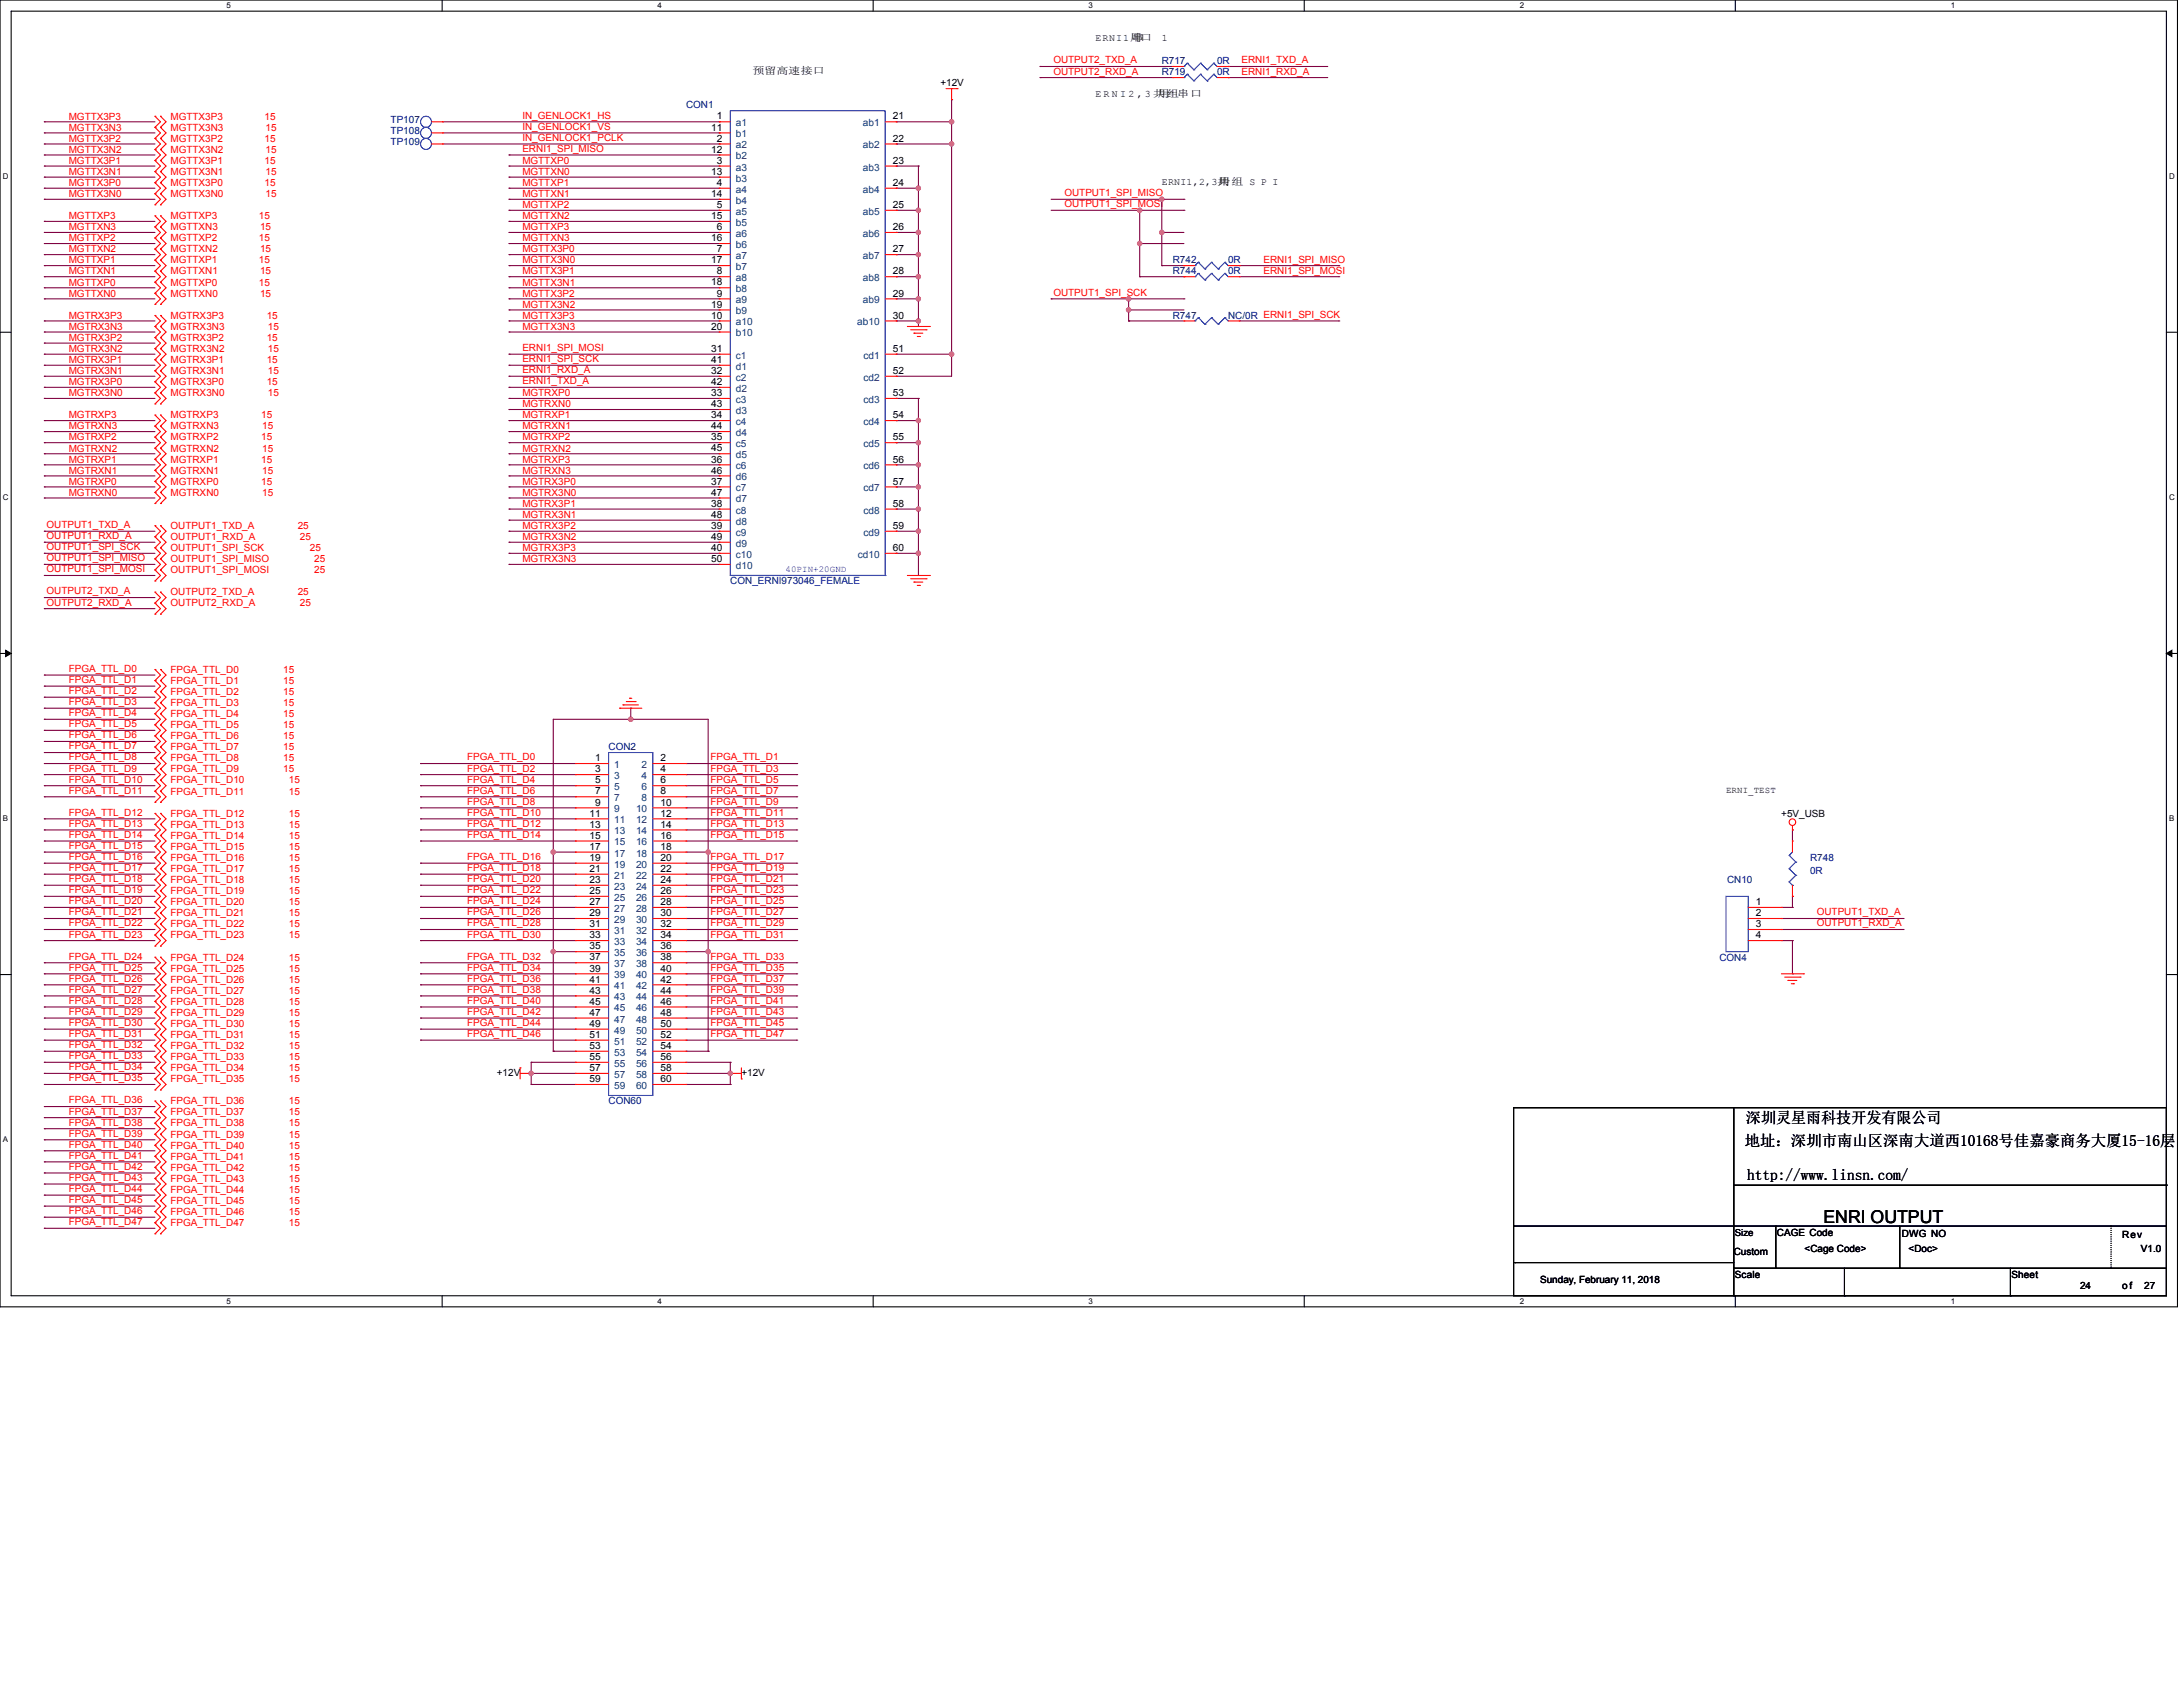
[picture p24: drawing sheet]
<svg xmlns="http://www.w3.org/2000/svg" width="1118mm" height="864mm" viewBox="0 0 1118 864" stroke-linecap="round" stroke-linejoin="round" font-family="sans-serif">
<defs><g id="words">
<text font-size="9.1" x="933" y="626">ENRI OUTPUT</text>
<g font-size="7.9">
<text x="894" y="575">深圳灵星雨科技开发有限公司</text>
<text x="893" y="587">地址：深圳市南山区深南大道西10168号佳嘉豪商务大厦15-16层</text>
<text x="894" y="604">http://www.linsn.com/</text>
</g>
<g font-size="5.1">
<text x="561" y="21">ERNI1用口</text>
<text x="580" y="21">串</text>
<text x="595" y="21">1</text>
<text x="385" y="38">预留高速接口</text>
<text x="481" y="44">+12V</text>
<text x="561" y="49">E R N I 2 , 3 共一</text>
<text x="593" y="49">用组串口</text>
<text x="367" y="61">1</text>
<text x="457" y="61">21</text>
<text x="364" y="67">11</text>
<text x="367" y="73">2</text>
<text x="457" y="73">22</text>
<text x="364" y="78">12</text>
<text x="367" y="84">3</text>
<text x="457" y="84">23</text>
<text x="364" y="89">13</text>
<text x="367" y="95">4</text>
<text x="457" y="95">24</text>
<text x="595" y="95">ERNI1,2,3共</text>
<text x="624" y="95">用</text>
<text x="624" y="95">一组 S P I</text>
<text x="364" y="101">14</text>
<text x="367" y="106">5</text>
<text x="457" y="106">25</text>
<text x="364" y="112">15</text>
<text x="367" y="118">6</text>
<text x="457" y="118">26</text>
<text x="364" y="123">16</text>
<text x="367" y="129">7</text>
<text x="457" y="129">27</text>
<text x="364" y="135">17</text>
<text x="367" y="140">8</text>
<text x="457" y="140">28</text>
<text x="364" y="146">18</text>
<text x="367" y="152">9</text>
<text x="457" y="152">29</text>
<text x="364" y="157">19</text>
<text x="364" y="163">10</text>
<text x="457" y="163">30</text>
<text x="364" y="169">20</text>
<text x="364" y="180">31</text>
<text x="364" y="186">41</text>
<text x="457" y="180">51</text>
<text x="364" y="191">32</text>
<text x="457" y="191">52</text>
<text x="364" y="197">42</text>
<text x="364" y="203">33</text>
<text x="457" y="203">53</text>
<text x="364" y="208">43</text>
<text x="364" y="214">34</text>
<text x="457" y="214">54</text>
<text x="364" y="220">44</text>
<text x="364" y="225">35</text>
<text x="457" y="225">55</text>
<text x="364" y="231">45</text>
<text x="364" y="237">36</text>
<text x="457" y="237">56</text>
<text x="364" y="242">46</text>
<text x="364" y="248">37</text>
<text x="457" y="248">57</text>
<text x="364" y="254">47</text>
<text x="364" y="259">38</text>
<text x="457" y="259">58</text>
<text x="364" y="265">48</text>
<text x="364" y="271">39</text>
<text x="457" y="271">59</text>
<text x="364" y="276">49</text>
<text x="364" y="282">40</text>
<text x="364" y="288">50</text>
<text x="457" y="282">60</text>
<text x="305" y="390">1</text>
<text x="338" y="390">2</text>
<text x="305" y="395">3</text>
<text x="338" y="395">4</text>
<text x="305" y="401">5</text>
<text x="338" y="401">6</text>
<text x="305" y="407">7</text>
<text x="338" y="407">8</text>
<text x="305" y="412">9</text>
<text x="338" y="412">10</text>
<text x="302" y="418">11</text>
<text x="338" y="418">12</text>
<text x="912" y="418">+5V_USB</text>
<text x="302" y="424">13</text>
<text x="338" y="424">14</text>
<text x="302" y="429">15</text>
<text x="338" y="429">16</text>
<text x="302" y="435">17</text>
<text x="338" y="435">18</text>
<text x="302" y="441">19</text>
<text x="338" y="441">20</text>
<text x="302" y="446">21</text>
<text x="338" y="446">22</text>
<text x="302" y="452">23</text>
<text x="338" y="452">24</text>
<text x="302" y="458">25</text>
<text x="338" y="458">26</text>
<text x="302" y="463">27</text>
<text x="338" y="463">28</text>
<text x="899" y="463">1</text>
<text x="302" y="469">29</text>
<text x="338" y="469">30</text>
<text x="899" y="469">2</text>
<text x="302" y="475">31</text>
<text x="338" y="475">32</text>
<text x="899" y="475">3</text>
<text x="302" y="480">33</text>
<text x="302" y="486">35</text>
<text x="338" y="480">34</text>
<text x="338" y="486">36</text>
<text x="899" y="480">4</text>
<text x="302" y="492">37</text>
<text x="338" y="492">38</text>
<text x="302" y="497">39</text>
<text x="338" y="497">40</text>
<text x="302" y="503">41</text>
<text x="338" y="503">42</text>
<text x="302" y="509">43</text>
<text x="338" y="509">44</text>
<text x="302" y="514">45</text>
<text x="338" y="514">46</text>
<text x="302" y="520">47</text>
<text x="338" y="520">48</text>
<text x="302" y="526">49</text>
<text x="338" y="526">50</text>
<text x="302" y="531">51</text>
<text x="338" y="531">52</text>
<text x="302" y="537">53</text>
<text x="338" y="537">54</text>
<text x="302" y="543">55</text>
<text x="338" y="543">56</text>
<text x="254" y="551">+12V</text>
<text x="302" y="548">57</text>
<text x="338" y="548">58</text>
<text x="380" y="551">+12V</text>
<text x="302" y="554">59</text>
<text x="338" y="554">60</text>
<text x="910" y="633">CAGE Code</text>
<text x="974" y="633">DWG NO</text>
<text x="1086" y="634">Rev</text>
<text x="924" y="641">&lt;Cage Code&gt;</text>
<text x="977" y="641">&lt;Doc&gt;</text>
<text x="1096" y="641">V1.0</text>
<text x="888" y="642">Custom</text>
<text x="788" y="657">Sunday, February 11, 2018</text>
<text x="888" y="654">Scale</text>
<text x="1030" y="654">Sheet</text>
<text x="1065" y="660">24</text>
<text x="1086" y="660">of</text>
<text x="1098" y="660">27</text>
</g>
<g font-size="5.1" fill="#f00">
<text x="539" y="32">OUTPUT2_TXD_A</text>
<text x="636" y="32">ERNI1_TXD_A</text>
<text x="539" y="38">OUTPUT2_RXD_A</text>
<text x="636" y="38">ERNI1_RXD_A</text>
<text x="35" y="61">MGTTX3P3</text>
<text x="87" y="61">MGTTX3P3</text>
<text x="135" y="61">15</text>
<text x="267" y="61">IN_GENLOCK1_HS</text>
<text x="35" y="67">MGTTX3N3</text>
<text x="87" y="67">MGTTX3N3</text>
<text x="136" y="67">15</text>
<text x="267" y="66">IN_GENLOCK1_VS</text>
<text x="35" y="73">MGTTX3P2</text>
<text x="87" y="73">MGTTX3P2</text>
<text x="135" y="73">15</text>
<text x="267" y="78">ERNI1_SPI_MISO</text>
<text x="267" y="72">IN_GENLOCK1_PCLK</text>
<text x="35" y="78">MGTTX3N2</text>
<text x="35" y="84">MGTTX3P1</text>
<text x="87" y="78">MGTTX3N2</text>
<text x="87" y="84">MGTTX3P1</text>
<text x="135" y="84">15</text>
<text x="136" y="78">15</text>
<text x="267" y="84">MGTTXP0</text>
<text x="35" y="90">MGTTX3N1</text>
<text x="87" y="90">MGTTX3N1</text>
<text x="136" y="90">15</text>
<text x="267" y="90">MGTTXN0</text>
<text x="35" y="95">MGTTX3P0</text>
<text x="87" y="95">MGTTX3P0</text>
<text x="135" y="95">15</text>
<text x="267" y="95">MGTTXP1</text>
<text x="35" y="101">MGTTX3N0</text>
<text x="87" y="101">MGTTX3N0</text>
<text x="136" y="101">15</text>
<text x="267" y="101">MGTTXN1</text>
<text x="545" y="100">OUTPUT1_SPI_MISO</text>
<text x="267" y="107">MGTTXP2</text>
<text x="545" y="106">OUTPUT1_SPI_MOSI</text>
<text x="35" y="112">MGTTXP3</text>
<text x="87" y="112">MGTTXP3</text>
<text x="133" y="112">15</text>
<text x="267" y="112">MGTTXN2</text>
<text x="35" y="118">MGTTXN3</text>
<text x="87" y="118">MGTTXN3</text>
<text x="133" y="118">15</text>
<text x="267" y="118">MGTTXP3</text>
<text x="35" y="124">MGTTXP2</text>
<text x="87" y="124">MGTTXP2</text>
<text x="133" y="124">15</text>
<text x="267" y="124">MGTTXN3</text>
<text x="35" y="129">MGTTXN2</text>
<text x="87" y="129">MGTTXN2</text>
<text x="133" y="129">15</text>
<text x="267" y="129">MGTTX3P0</text>
<text x="35" y="135">MGTTXP1</text>
<text x="87" y="135">MGTTXP1</text>
<text x="133" y="135">15</text>
<text x="267" y="135">MGTTX3N0</text>
<text x="647" y="134">ERNI1_SPI_MISO</text>
<text x="35" y="141">MGTTXN1</text>
<text x="87" y="141">MGTTXN1</text>
<text x="133" y="141">15</text>
<text x="267" y="141">MGTTX3P1</text>
<text x="647" y="140">ERNI1_SPI_MOSI</text>
<text x="35" y="146">MGTTXP0</text>
<text x="87" y="146">MGTTXP0</text>
<text x="133" y="146">15</text>
<text x="267" y="146">MGTTX3N1</text>
<text x="35" y="152">MGTTXN0</text>
<text x="87" y="152">MGTTXN0</text>
<text x="133" y="152">15</text>
<text x="267" y="152">MGTTX3P2</text>
<text x="539" y="151">OUTPUT1_SPI_SCK</text>
<text x="267" y="158">MGTTX3N2</text>
<text x="35" y="163">MGTRX3P3</text>
<text x="87" y="163">MGTRX3P3</text>
<text x="137" y="163">15</text>
<text x="267" y="163">MGTTX3P3</text>
<text x="35" y="169">MGTRX3N3</text>
<text x="87" y="169">MGTRX3N3</text>
<text x="137" y="169">15</text>
<text x="267" y="169">MGTTX3N3</text>
<text x="35" y="174">MGTRX3P2</text>
<text x="87" y="174">MGTRX3P2</text>
<text x="137" y="174">15</text>
<text x="267" y="180">ERNI1_SPI_MOSI</text>
<text x="35" y="180">MGTRX3N2</text>
<text x="35" y="186">MGTRX3P1</text>
<text x="87" y="186">MGTRX3P1</text>
<text x="87" y="180">MGTRX3N2</text>
<text x="137" y="186">15</text>
<text x="137" y="180">15</text>
<text x="267" y="185">ERNI1_SPI_SCK</text>
<text x="35" y="191">MGTRX3N1</text>
<text x="87" y="192">MGTRX3N1</text>
<text x="137" y="192">15</text>
<text x="267" y="191">ERNI1_RXD_A</text>
<text x="35" y="197">MGTRX3P0</text>
<text x="87" y="197">MGTRX3P0</text>
<text x="137" y="197">15</text>
<text x="267" y="197">ERNI1_TXD_A</text>
<text x="35" y="203">MGTRX3N0</text>
<text x="87" y="203">MGTRX3N0</text>
<text x="137" y="203">15</text>
<text x="267" y="203">MGTRXP0</text>
<text x="267" y="208">MGTRXN0</text>
<text x="35" y="214">MGTRXP3</text>
<text x="87" y="214">MGTRXP3</text>
<text x="134" y="214">15</text>
<text x="267" y="214">MGTRXP1</text>
<text x="35" y="220">MGTRXN3</text>
<text x="87" y="220">MGTRXN3</text>
<text x="134" y="220">15</text>
<text x="267" y="220">MGTRXN1</text>
<text x="35" y="225">MGTRXP2</text>
<text x="87" y="225">MGTRXP2</text>
<text x="134" y="225">15</text>
<text x="267" y="225">MGTRXP2</text>
<text x="35" y="231">MGTRXN2</text>
<text x="87" y="231">MGTRXN2</text>
<text x="134" y="231">15</text>
<text x="267" y="231">MGTRXN2</text>
<text x="35" y="237">MGTRXP1</text>
<text x="87" y="237">MGTRXP1</text>
<text x="134" y="237">15</text>
<text x="267" y="237">MGTRXP3</text>
<text x="35" y="242">MGTRXN1</text>
<text x="87" y="242">MGTRXN1</text>
<text x="134" y="242">15</text>
<text x="267" y="242">MGTRXN3</text>
<text x="35" y="248">MGTRXP0</text>
<text x="87" y="248">MGTRXP0</text>
<text x="134" y="248">15</text>
<text x="267" y="248">MGTRX3P0</text>
<text x="35" y="254">MGTRXN0</text>
<text x="87" y="254">MGTRXN0</text>
<text x="134" y="254">15</text>
<text x="267" y="254">MGTRX3N0</text>
<text x="267" y="259">MGTRX3P1</text>
<text x="267" y="265">MGTRX3N1</text>
<text x="24" y="270">OUTPUT1_TXD_A</text>
<text x="87" y="271">OUTPUT1_TXD_A</text>
<text x="152" y="271">25</text>
<text x="267" y="271">MGTRX3P2</text>
<text x="24" y="276">OUTPUT1_RXD_A</text>
<text x="24" y="282">OUTPUT1_SPI_SCK</text>
<text x="87" y="276">OUTPUT1_RXD_A</text>
<text x="154" y="276">25</text>
<text x="267" y="276">MGTRX3N2</text>
<text x="24" y="287">OUTPUT1_SPI_MISO</text>
<text x="87" y="282">OUTPUT1_SPI_SCK</text>
<text x="87" y="288">OUTPUT1_SPI_MISO</text>
<text x="159" y="282">25</text>
<text x="161" y="288">25</text>
<text x="267" y="282">MGTRX3P3</text>
<text x="267" y="288">MGTRX3N3</text>
<text x="24" y="293">OUTPUT1_SPI_MOSI</text>
<text x="87" y="293">OUTPUT1_SPI_MOSI</text>
<text x="161" y="293">25</text>
<text x="24" y="304">OUTPUT2_TXD_A</text>
<text x="87" y="305">OUTPUT2_TXD_A</text>
<text x="152" y="305">25</text>
<text x="24" y="310">OUTPUT2_RXD_A</text>
<text x="87" y="310">OUTPUT2_RXD_A</text>
<text x="154" y="310">25</text>
<text x="35" y="344">FPGA_TTL_D0</text>
<text x="87" y="344">FPGA_TTL_D0</text>
<text x="145" y="344">15</text>
<text x="35" y="350">FPGA_TTL_D1</text>
<text x="87" y="350">FPGA_TTL_D1</text>
<text x="145" y="350">15</text>
<text x="35" y="355">FPGA_TTL_D2</text>
<text x="87" y="356">FPGA_TTL_D2</text>
<text x="145" y="356">15</text>
<text x="35" y="361">FPGA_TTL_D3</text>
<text x="87" y="361">FPGA_TTL_D3</text>
<text x="145" y="361">15</text>
<text x="35" y="367">FPGA_TTL_D4</text>
<text x="87" y="367">FPGA_TTL_D4</text>
<text x="145" y="367">15</text>
<text x="35" y="372">FPGA_TTL_D5</text>
<text x="35" y="378">FPGA_TTL_D6</text>
<text x="87" y="373">FPGA_TTL_D5</text>
<text x="145" y="373">15</text>
<text x="35" y="384">FPGA_TTL_D7</text>
<text x="87" y="378">FPGA_TTL_D6</text>
<text x="145" y="378">15</text>
<text x="35" y="389">FPGA_TTL_D8</text>
<text x="87" y="384">FPGA_TTL_D7</text>
<text x="87" y="390">FPGA_TTL_D8</text>
<text x="145" y="384">15</text>
<text x="145" y="390">15</text>
<text x="239" y="389">FPGA_TTL_D0</text>
<text x="364" y="389">FPGA_TTL_D1</text>
<text x="35" y="395">FPGA_TTL_D9</text>
<text x="87" y="395">FPGA_TTL_D9</text>
<text x="145" y="395">15</text>
<text x="239" y="395">FPGA_TTL_D2</text>
<text x="364" y="395">FPGA_TTL_D3</text>
<text x="35" y="401">FPGA_TTL_D10</text>
<text x="87" y="401">FPGA_TTL_D10</text>
<text x="148" y="401">15</text>
<text x="239" y="401">FPGA_TTL_D4</text>
<text x="364" y="401">FPGA_TTL_D5</text>
<text x="35" y="406">FPGA_TTL_D11</text>
<text x="87" y="407">FPGA_TTL_D11</text>
<text x="148" y="407">15</text>
<text x="239" y="406">FPGA_TTL_D6</text>
<text x="364" y="406">FPGA_TTL_D7</text>
<text x="239" y="412">FPGA_TTL_D8</text>
<text x="364" y="412">FPGA_TTL_D9</text>
<text x="35" y="418">FPGA_TTL_D12</text>
<text x="87" y="418">FPGA_TTL_D12</text>
<text x="148" y="418">15</text>
<text x="239" y="418">FPGA_TTL_D10</text>
<text x="364" y="418">FPGA_TTL_D11</text>
<text x="35" y="423">FPGA_TTL_D13</text>
<text x="87" y="424">FPGA_TTL_D13</text>
<text x="148" y="424">15</text>
<text x="239" y="423">FPGA_TTL_D12</text>
<text x="364" y="423">FPGA_TTL_D13</text>
<text x="35" y="429">FPGA_TTL_D14</text>
<text x="87" y="429">FPGA_TTL_D14</text>
<text x="148" y="429">15</text>
<text x="239" y="429">FPGA_TTL_D14</text>
<text x="364" y="429">FPGA_TTL_D15</text>
<text x="35" y="435">FPGA_TTL_D15</text>
<text x="87" y="435">FPGA_TTL_D15</text>
<text x="148" y="435">15</text>
<text x="35" y="440">FPGA_TTL_D16</text>
<text x="87" y="441">FPGA_TTL_D16</text>
<text x="148" y="441">15</text>
<text x="239" y="440">FPGA_TTL_D16</text>
<text x="364" y="440">FPGA_TTL_D17</text>
<text x="35" y="446">FPGA_TTL_D17</text>
<text x="87" y="446">FPGA_TTL_D17</text>
<text x="148" y="446">15</text>
<text x="239" y="446">FPGA_TTL_D18</text>
<text x="364" y="446">FPGA_TTL_D19</text>
<text x="35" y="452">FPGA_TTL_D18</text>
<text x="87" y="452">FPGA_TTL_D18</text>
<text x="148" y="452">15</text>
<text x="239" y="452">FPGA_TTL_D20</text>
<text x="364" y="452">FPGA_TTL_D21</text>
<text x="35" y="457">FPGA_TTL_D19</text>
<text x="87" y="458">FPGA_TTL_D19</text>
<text x="148" y="458">15</text>
<text x="239" y="457">FPGA_TTL_D22</text>
<text x="364" y="457">FPGA_TTL_D23</text>
<text x="35" y="463">FPGA_TTL_D20</text>
<text x="87" y="463">FPGA_TTL_D20</text>
<text x="148" y="463">15</text>
<text x="239" y="463">FPGA_TTL_D24</text>
<text x="364" y="463">FPGA_TTL_D25</text>
<text x="35" y="469">FPGA_TTL_D21</text>
<text x="87" y="469">FPGA_TTL_D21</text>
<text x="148" y="469">15</text>
<text x="239" y="469">FPGA_TTL_D26</text>
<text x="364" y="469">FPGA_TTL_D27</text>
<text x="930" y="469">OUTPUT1_TXD_A</text>
<text x="35" y="474">FPGA_TTL_D22</text>
<text x="35" y="480">FPGA_TTL_D23</text>
<text x="87" y="475">FPGA_TTL_D22</text>
<text x="148" y="475">15</text>
<text x="239" y="474">FPGA_TTL_D28</text>
<text x="239" y="480">FPGA_TTL_D30</text>
<text x="364" y="474">FPGA_TTL_D29</text>
<text x="364" y="480">FPGA_TTL_D31</text>
<text x="930" y="474">OUTPUT1_RXD_A</text>
<text x="87" y="480">FPGA_TTL_D23</text>
<text x="148" y="480">15</text>
<text x="35" y="491">FPGA_TTL_D24</text>
<text x="87" y="492">FPGA_TTL_D24</text>
<text x="148" y="492">15</text>
<text x="239" y="491">FPGA_TTL_D32</text>
<text x="364" y="491">FPGA_TTL_D33</text>
<text x="35" y="497">FPGA_TTL_D25</text>
<text x="87" y="497">FPGA_TTL_D25</text>
<text x="148" y="497">15</text>
<text x="239" y="497">FPGA_TTL_D34</text>
<text x="364" y="497">FPGA_TTL_D35</text>
<text x="35" y="503">FPGA_TTL_D26</text>
<text x="87" y="503">FPGA_TTL_D26</text>
<text x="148" y="503">15</text>
<text x="239" y="503">FPGA_TTL_D36</text>
<text x="364" y="503">FPGA_TTL_D37</text>
<text x="35" y="508">FPGA_TTL_D27</text>
<text x="87" y="509">FPGA_TTL_D27</text>
<text x="148" y="509">15</text>
<text x="239" y="508">FPGA_TTL_D38</text>
<text x="364" y="508">FPGA_TTL_D39</text>
<text x="35" y="514">FPGA_TTL_D28</text>
<text x="87" y="514">FPGA_TTL_D28</text>
<text x="148" y="514">15</text>
<text x="239" y="514">FPGA_TTL_D40</text>
<text x="364" y="514">FPGA_TTL_D41</text>
<text x="35" y="520">FPGA_TTL_D29</text>
<text x="87" y="520">FPGA_TTL_D29</text>
<text x="148" y="520">15</text>
<text x="239" y="520">FPGA_TTL_D42</text>
<text x="364" y="520">FPGA_TTL_D43</text>
<text x="35" y="525">FPGA_TTL_D30</text>
<text x="87" y="526">FPGA_TTL_D30</text>
<text x="148" y="526">15</text>
<text x="239" y="525">FPGA_TTL_D44</text>
<text x="364" y="525">FPGA_TTL_D45</text>
<text x="35" y="531">FPGA_TTL_D31</text>
<text x="87" y="531">FPGA_TTL_D31</text>
<text x="148" y="531">15</text>
<text x="239" y="531">FPGA_TTL_D46</text>
<text x="364" y="531">FPGA_TTL_D47</text>
<text x="35" y="537">FPGA_TTL_D32</text>
<text x="87" y="537">FPGA_TTL_D32</text>
<text x="148" y="537">15</text>
<text x="35" y="542">FPGA_TTL_D33</text>
<text x="87" y="543">FPGA_TTL_D33</text>
<text x="148" y="543">15</text>
<text x="35" y="548">FPGA_TTL_D34</text>
<text x="87" y="548">FPGA_TTL_D34</text>
<text x="148" y="548">15</text>
<text x="35" y="554">FPGA_TTL_D35</text>
<text x="87" y="554">FPGA_TTL_D35</text>
<text x="148" y="554">15</text>
<text x="35" y="565">FPGA_TTL_D36</text>
<text x="87" y="565">FPGA_TTL_D36</text>
<text x="148" y="565">15</text>
<text x="35" y="571">FPGA_TTL_D37</text>
<text x="87" y="571">FPGA_TTL_D37</text>
<text x="148" y="571">15</text>
<text x="35" y="576">FPGA_TTL_D38</text>
<text x="35" y="582">FPGA_TTL_D39</text>
<text x="87" y="577">FPGA_TTL_D38</text>
<text x="148" y="577">15</text>
<text x="35" y="588">FPGA_TTL_D40</text>
<text x="87" y="582">FPGA_TTL_D39</text>
<text x="148" y="582">15</text>
<text x="35" y="593">FPGA_TTL_D41</text>
<text x="87" y="588">FPGA_TTL_D40</text>
<text x="87" y="594">FPGA_TTL_D41</text>
<text x="148" y="588">15</text>
<text x="148" y="594">15</text>
<text x="35" y="599">FPGA_TTL_D42</text>
<text x="87" y="599">FPGA_TTL_D42</text>
<text x="148" y="599">15</text>
<text x="35" y="605">FPGA_TTL_D43</text>
<text x="87" y="605">FPGA_TTL_D43</text>
<text x="148" y="605">15</text>
<text x="35" y="610">FPGA_TTL_D44</text>
<text x="87" y="611">FPGA_TTL_D44</text>
<text x="148" y="611">15</text>
<text x="35" y="616">FPGA_TTL_D45</text>
<text x="87" y="616">FPGA_TTL_D45</text>
<text x="148" y="616">15</text>
<text x="35" y="622">FPGA_TTL_D46</text>
<text x="87" y="622">FPGA_TTL_D46</text>
<text x="148" y="622">15</text>
<text x="35" y="627">FPGA_TTL_D47</text>
<text x="87" y="628">FPGA_TTL_D47</text>
<text x="148" y="628">15</text>
</g>
<g font-size="5.1" fill="#000080">
<text x="595" y="33">R717</text>
<text x="623" y="33">0R</text>
<text x="595" y="39">R719</text>
<text x="623" y="39">0R</text>
<text x="351" y="56">CON1</text>
<text x="200" y="63">TP107</text>
<text x="200" y="69">TP108</text>
<text x="200" y="74">TP109</text>
<text x="600" y="135">R742</text>
<text x="629" y="135">0R</text>
<text x="600" y="141">R744</text>
<text x="629" y="141">0R</text>
<text x="600" y="163">R747</text>
<text x="629" y="163">NC/0R ERNI1_SPI_SCK</text>
<text x="374" y="299">CON_ERNI973046_FEMALE</text>
<text x="312" y="384">CON2</text>
<text x="927" y="441">R748</text>
<text x="927" y="448">0R</text>
<text x="884" y="452">CN10</text>
<text x="880" y="492">CON4</text>
<text x="312" y="565">CON60</text>
</g>
<g font-size="5.1" fill="#004080">
<text x="377" y="65">a1</text>
<text x="442" y="65">ab1</text>
<text x="377" y="70">b1</text>
<text x="377" y="76">a2</text>
<text x="442" y="76">ab2</text>
<text x="377" y="82">b2</text>
<text x="377" y="87">a3</text>
<text x="442" y="87">ab3</text>
<text x="377" y="93">b3</text>
<text x="377" y="99">a4</text>
<text x="442" y="99">ab4</text>
<text x="377" y="104">b4</text>
<text x="377" y="110">a5</text>
<text x="442" y="110">ab5</text>
<text x="377" y="116">b5</text>
<text x="377" y="121">a6</text>
<text x="442" y="121">ab6</text>
<text x="377" y="127">b6</text>
<text x="377" y="133">a7</text>
<text x="442" y="133">ab7</text>
<text x="377" y="144">a8</text>
<text x="377" y="138">b7</text>
<text x="442" y="144">ab8</text>
<text x="377" y="150">b8</text>
<text x="377" y="155">a9</text>
<text x="442" y="155">ab9</text>
<text x="377" y="161">b9</text>
<text x="377" y="167">a10</text>
<text x="439" y="167">ab10</text>
<text x="377" y="172">b10</text>
<text x="377" y="184">c1</text>
<text x="442" y="184">cd1</text>
<text x="377" y="189">d1</text>
<text x="377" y="195">c2</text>
<text x="442" y="195">cd2</text>
<text x="377" y="201">d2</text>
<text x="377" y="206">c3</text>
<text x="442" y="206">cd3</text>
<text x="377" y="212">d3</text>
<text x="377" y="218">c4</text>
<text x="442" y="218">cd4</text>
<text x="377" y="223">d4</text>
<text x="377" y="229">c5</text>
<text x="442" y="229">cd5</text>
<text x="377" y="235">d5</text>
<text x="377" y="240">c6</text>
<text x="377" y="246">d6</text>
<text x="442" y="240">cd6</text>
<text x="377" y="252">c7</text>
<text x="442" y="252">cd7</text>
<text x="377" y="257">d7</text>
<text x="377" y="263">c8</text>
<text x="442" y="263">cd8</text>
<text x="377" y="269">d8</text>
<text x="377" y="274">c9</text>
<text x="442" y="274">cd9</text>
<text x="377" y="280">d9</text>
<text x="377" y="286">c10</text>
<text x="439" y="286">cd10</text>
<text x="377" y="291">d10</text>
<text x="314" y="393">1</text>
<text x="329" y="393">2</text>
<text x="314" y="399">3</text>
<text x="329" y="399">4</text>
<text x="314" y="404">5</text>
<text x="329" y="404">6</text>
<text x="314" y="410">7</text>
<text x="329" y="410">8</text>
<text x="314" y="416">9</text>
<text x="326" y="416">10</text>
<text x="314" y="421">11</text>
<text x="326" y="421">12</text>
<text x="314" y="427">13</text>
<text x="326" y="427">14</text>
<text x="314" y="433">15</text>
<text x="326" y="433">16</text>
<text x="314" y="438">17</text>
<text x="326" y="438">18</text>
<text x="314" y="444">19</text>
<text x="314" y="450">21</text>
<text x="326" y="444">20</text>
<text x="326" y="450">22</text>
<text x="314" y="455">23</text>
<text x="326" y="455">24</text>
<text x="314" y="461">25</text>
<text x="326" y="461">26</text>
<text x="314" y="467">27</text>
<text x="326" y="467">28</text>
<text x="314" y="472">29</text>
<text x="326" y="472">30</text>
<text x="314" y="478">31</text>
<text x="326" y="478">32</text>
<text x="314" y="484">33</text>
<text x="326" y="484">34</text>
<text x="314" y="489">35</text>
<text x="326" y="489">36</text>
<text x="314" y="495">37</text>
<text x="326" y="495">38</text>
<text x="314" y="501">39</text>
<text x="326" y="501">40</text>
<text x="314" y="506">41</text>
<text x="326" y="506">42</text>
<text x="314" y="512">43</text>
<text x="326" y="512">44</text>
<text x="314" y="518">45</text>
<text x="326" y="518">46</text>
<text x="314" y="523">47</text>
<text x="326" y="523">48</text>
<text x="314" y="529">49</text>
<text x="326" y="529">50</text>
<text x="314" y="535">51</text>
<text x="326" y="535">52</text>
<text x="314" y="540">53</text>
<text x="326" y="540">54</text>
<text x="314" y="546">55</text>
<text x="314" y="552">57</text>
<text x="326" y="546">56</text>
<text x="326" y="552">58</text>
<text x="314" y="557">59</text>
<text x="326" y="557">60</text>
</g>
<text font-size="4.9" x="888" y="633">Size</text>
<text font-size="4.7" fill="#00f" x="402" y="293">40PIN+20GND</text>
<text font-size="4.7" x="884" y="406">ERNI_TEST</text>
<g font-size="4.1">
<text x="116" y="4">5</text>
<text x="337" y="4">4</text>
<text x="557" y="4">3</text>
<text x="778" y="4">2</text>
<text x="999" y="4">1</text>
<text x="1" y="92">D</text>
<text x="1110" y="92">D</text>
<text x="1" y="256">C</text>
<text x="1110" y="256">C</text>
<text x="1" y="420">B</text>
<text x="1110" y="420">B</text>
<text x="1" y="585">A</text>
<text x="1110" y="585">A</text>
<text x="116" y="668">5</text>
<text x="337" y="668">4</text>
<text x="557" y="668">3</text>
<text x="778" y="668">2</text>
<text x="999" y="668">1</text>
</g>
</g></defs>
<path d="M0 0h1115v669h-1115zM6 6h1103v657h-1103z" fill="none" stroke="#000" stroke-width=".55"/>
<g fill="#fff">
<path d="M116 1h2v4h-2z"/>
<path d="M116 664h2v4h-2z"/>
</g>
<path d="M226 0v6M226 663v6" fill="none" stroke="#000" stroke-width=".55"/>
<g fill="#fff">
<path d="M337 1h2v4h-2z"/>
<path d="M337 664h2v4h-2z"/>
</g>
<path d="M447 0v6M447 663v6" fill="none" stroke="#000" stroke-width=".55"/>
<g fill="#fff">
<path d="M557 1h3v4h-3z"/>
<path d="M557 664h3v4h-3z"/>
</g>
<path d="M668 0v6M668 663v6" fill="none" stroke="#000" stroke-width=".55"/>
<g fill="#fff">
<path d="M778 1h2v4h-2z"/>
<path d="M778 664h2v4h-2z"/>
</g>
<path d="M888 0v6M888 663v6" fill="none" stroke="#000" stroke-width=".55"/>
<g fill="#fff">
<path d="M999 1h2v4h-2z"/>
<path d="M999 664h2v4h-2z"/>
<path d="M1 88h3v4h-3z"/>
<path d="M1111 88h2v4h-2z"/>
<path d="M1 252h3v5h-3z"/>
<path d="M1111 252h2v5h-2z"/>
</g>
<path d="M0 170h6M1109 170h6" fill="none" stroke="#000" stroke-width=".55"/>
<g fill="#fff">
<path d="M1 417h3v4h-3z"/>
<path d="M1111 417h2v4h-2z"/>
</g>
<path d="M0 335h6M1109 335h6" fill="none" stroke="#000" stroke-width=".55"/>
<path d="M3 333l3 2-3 1zM1109 335l3-2v3z" fill="#000" stroke="#000" stroke-width=".51"/>
<g fill="#fff">
<path d="M1 581h3v5h-3z"/>
<path d="M1110 581h3v5h-3z"/>
</g>
<path d="M0 499h6M1109 499h6" fill="none" stroke="#000" stroke-width=".55"/>
<path d="M470 164v3" fill="none" stroke="#800040" stroke-width=".55"/>
<circle cx="470" cy="164" r=".3" fill="#800040"/>
<circle cx="470" cy="164" r="1.1" fill="#f0f" stroke="#f0f" stroke-width=".55"/>
<path d="M261 204h107" fill="none" stroke="#800040" stroke-width=".55"/>
<circle cx="261" cy="204" r=".3" fill="#800040"/>
<path d="M261 210h107" fill="none" stroke="#800040" stroke-width=".55"/>
<circle cx="261" cy="210" r=".3" fill="#800040"/>
<path d="M261 215h107" fill="none" stroke="#800040" stroke-width=".55"/>
<circle cx="261" cy="215" r=".3" fill="#800040"/>
<path d="M261 221h107" fill="none" stroke="#800040" stroke-width=".55"/>
<circle cx="261" cy="221" r=".3" fill="#800040"/>
<path d="M261 227h107" fill="none" stroke="#800040" stroke-width=".55"/>
<circle cx="261" cy="227" r=".3" fill="#800040"/>
<path d="M261 232h107" fill="none" stroke="#800040" stroke-width=".55"/>
<circle cx="261" cy="232" r=".3" fill="#800040"/>
<path d="M261 238h107" fill="none" stroke="#800040" stroke-width=".55"/>
<circle cx="261" cy="238" r=".3" fill="#800040"/>
<path d="M261 244h107" fill="none" stroke="#800040" stroke-width=".55"/>
<circle cx="261" cy="244" r=".3" fill="#800040"/>
<path d="M261 249h107" fill="none" stroke="#800040" stroke-width=".55"/>
<circle cx="261" cy="249" r=".3" fill="#800040"/>
<path d="M261 255h107" fill="none" stroke="#800040" stroke-width=".55"/>
<circle cx="261" cy="255" r=".3" fill="#800040"/>
<path d="M261 261h107" fill="none" stroke="#800040" stroke-width=".55"/>
<circle cx="261" cy="261" r=".3" fill="#800040"/>
<path d="M261 266h107" fill="none" stroke="#800040" stroke-width=".55"/>
<circle cx="261" cy="266" r=".3" fill="#800040"/>
<path d="M261 272h107" fill="none" stroke="#800040" stroke-width=".55"/>
<circle cx="261" cy="272" r=".3" fill="#800040"/>
<path d="M261 278h107" fill="none" stroke="#800040" stroke-width=".55"/>
<circle cx="261" cy="278" r=".3" fill="#800040"/>
<path d="M261 283h107" fill="none" stroke="#800040" stroke-width=".55"/>
<circle cx="261" cy="283" r=".3" fill="#800040"/>
<path d="M261 289h107" fill="none" stroke="#800040" stroke-width=".55"/>
<circle cx="261" cy="289" r=".3" fill="#800040"/>
<path d="M459 85h11" fill="none" stroke="#800040" stroke-width=".55"/>
<circle cx="459" cy="85" r=".3" fill="#800040"/>
<path d="M459 96h11" fill="none" stroke="#800040" stroke-width=".55"/>
<circle cx="459" cy="96" r=".3" fill="#800040"/>
<path d="M470 85v11" fill="none" stroke="#800040" stroke-width=".55"/>
<circle cx="470" cy="85" r=".3" fill="#800040"/>
<circle cx="470" cy="96" r="1.1" fill="#f0f" stroke="#f0f" stroke-width=".55"/>
<path d="M459 108h11" fill="none" stroke="#800040" stroke-width=".55"/>
<circle cx="459" cy="108" r=".3" fill="#800040"/>
<circle cx="470" cy="108" r="1.1" fill="#f0f" stroke="#f0f" stroke-width=".55"/>
<path d="M459 119h11" fill="none" stroke="#800040" stroke-width=".55"/>
<circle cx="459" cy="119" r=".3" fill="#800040"/>
<circle cx="470" cy="119" r="1.1" fill="#f0f" stroke="#f0f" stroke-width=".55"/>
<path d="M470 108v11" fill="none" stroke="#800040" stroke-width=".55"/>
<circle cx="470" cy="108" r=".3" fill="#800040"/>
<path d="M470 96v12" fill="none" stroke="#800040" stroke-width=".55"/>
<circle cx="470" cy="96" r=".3" fill="#800040"/>
<path d="M459 130h11" fill="none" stroke="#800040" stroke-width=".55"/>
<circle cx="459" cy="130" r=".3" fill="#800040"/>
<path d="M459 142h11" fill="none" stroke="#800040" stroke-width=".55"/>
<circle cx="459" cy="142" r=".3" fill="#800040"/>
<path d="M470 130v12" fill="none" stroke="#800040" stroke-width=".55"/>
<circle cx="470" cy="130" r=".3" fill="#800040"/>
<g fill="#f0f" stroke="#f0f" stroke-width=".55">
<circle cx="470" cy="142" r="1.1"/>
<circle cx="470" cy="130" r="1.1"/>
</g>
<path d="M470 119v11" fill="none" stroke="#800040" stroke-width=".55"/>
<circle cx="470" cy="119" r=".3" fill="#800040"/>
<path d="M459 204h11" fill="none" stroke="#800040" stroke-width=".55"/>
<circle cx="459" cy="204" r=".3" fill="#800040"/>
<path d="M459 215h11" fill="none" stroke="#800040" stroke-width=".55"/>
<circle cx="459" cy="215" r=".3" fill="#800040"/>
<path d="M470 204v11" fill="none" stroke="#800040" stroke-width=".55"/>
<circle cx="470" cy="204" r=".3" fill="#800040"/>
<circle cx="470" cy="215" r="1.1" fill="#f0f" stroke="#f0f" stroke-width=".55"/>
<path d="M459 227h11" fill="none" stroke="#800040" stroke-width=".55"/>
<circle cx="459" cy="227" r=".3" fill="#800040"/>
<path d="M459 238h11" fill="none" stroke="#800040" stroke-width=".55"/>
<circle cx="459" cy="238" r=".3" fill="#800040"/>
<path d="M470 227v11" fill="none" stroke="#800040" stroke-width=".55"/>
<circle cx="470" cy="227" r=".3" fill="#800040"/>
<path d="M470 215v12" fill="none" stroke="#800040" stroke-width=".55"/>
<circle cx="470" cy="215" r=".3" fill="#800040"/>
<circle cx="470" cy="227" r="1.1" fill="#f0f" stroke="#f0f" stroke-width=".55"/>
<path d="M459 249h11" fill="none" stroke="#800040" stroke-width=".55"/>
<circle cx="459" cy="249" r=".3" fill="#800040"/>
<path d="M459 261h11" fill="none" stroke="#800040" stroke-width=".55"/>
<circle cx="459" cy="261" r=".3" fill="#800040"/>
<path d="M470 249v12" fill="none" stroke="#800040" stroke-width=".55"/>
<circle cx="470" cy="249" r=".3" fill="#800040"/>
<g fill="#f0f" stroke="#f0f" stroke-width=".55">
<circle cx="470" cy="261" r="1.1"/>
<circle cx="470" cy="249" r="1.1"/>
</g>
<path d="M470 238v11" fill="none" stroke="#800040" stroke-width=".55"/>
<circle cx="470" cy="238" r=".3" fill="#800040"/>
<circle cx="470" cy="238" r="1.1" fill="#f0f" stroke="#f0f" stroke-width=".55"/>
<path d="M459 272h11" fill="none" stroke="#800040" stroke-width=".55"/>
<circle cx="459" cy="272" r=".3" fill="#800040"/>
<circle cx="470" cy="272" r="1.1" fill="#f0f" stroke="#f0f" stroke-width=".55"/>
<path d="M470 283v12" fill="none" stroke="#800040" stroke-width=".55"/>
<circle cx="470" cy="283" r=".3" fill="#800040"/>
<path d="M459 283h11" fill="none" stroke="#800040" stroke-width=".55"/>
<circle cx="459" cy="283" r=".3" fill="#800040"/>
<circle cx="470" cy="283" r="1.1" fill="#f0f" stroke="#f0f" stroke-width=".55"/>
<path d="M459 62h28" fill="none" stroke="#800040" stroke-width=".55"/>
<circle cx="459" cy="62" r=".3" fill="#800040"/>
<path d="M487 51v11" fill="none" stroke="#800040" stroke-width=".55"/>
<circle cx="487" cy="51" r=".3" fill="#800040"/>
<path d="M261 79h107" fill="none" stroke="#800040" stroke-width=".55"/>
<circle cx="261" cy="79" r=".3" fill="#800040"/>
<path d="M459 74h28" fill="none" stroke="#800040" stroke-width=".55"/>
<circle cx="459" cy="74" r=".3" fill="#800040"/>
<path d="M487 62v12" fill="none" stroke="#800040" stroke-width=".55"/>
<circle cx="487" cy="62" r=".3" fill="#800040"/>
<circle cx="487" cy="62" r="1.1" fill="#f0f" stroke="#f0f" stroke-width=".55"/>
<path d="M261 85h107" fill="none" stroke="#800040" stroke-width=".55"/>
<circle cx="261" cy="85" r=".3" fill="#800040"/>
<path d="M261 91h107" fill="none" stroke="#800040" stroke-width=".55"/>
<circle cx="261" cy="91" r=".3" fill="#800040"/>
<path d="M261 96h107" fill="none" stroke="#800040" stroke-width=".55"/>
<circle cx="261" cy="96" r=".3" fill="#800040"/>
<path d="M261 102h107" fill="none" stroke="#800040" stroke-width=".55"/>
<circle cx="261" cy="102" r=".3" fill="#800040"/>
<path d="M261 108h107" fill="none" stroke="#800040" stroke-width=".55"/>
<circle cx="261" cy="108" r=".3" fill="#800040"/>
<path d="M261 113h107" fill="none" stroke="#800040" stroke-width=".55"/>
<circle cx="261" cy="113" r=".3" fill="#800040"/>
<path d="M261 119h107" fill="none" stroke="#800040" stroke-width=".55"/>
<circle cx="261" cy="119" r=".3" fill="#800040"/>
<path d="M261 125h107" fill="none" stroke="#800040" stroke-width=".55"/>
<circle cx="261" cy="125" r=".3" fill="#800040"/>
<path d="M261 130h107" fill="none" stroke="#800040" stroke-width=".55"/>
<circle cx="261" cy="130" r=".3" fill="#800040"/>
<path d="M261 136h107" fill="none" stroke="#800040" stroke-width=".55"/>
<circle cx="261" cy="136" r=".3" fill="#800040"/>
<path d="M261 142h107" fill="none" stroke="#800040" stroke-width=".55"/>
<circle cx="261" cy="142" r=".3" fill="#800040"/>
<path d="M261 147h107" fill="none" stroke="#800040" stroke-width=".55"/>
<circle cx="261" cy="147" r=".3" fill="#800040"/>
<path d="M261 153h107" fill="none" stroke="#800040" stroke-width=".55"/>
<circle cx="261" cy="153" r=".3" fill="#800040"/>
<path d="M261 159h107" fill="none" stroke="#800040" stroke-width=".55"/>
<circle cx="261" cy="159" r=".3" fill="#800040"/>
<path d="M261 164h107" fill="none" stroke="#800040" stroke-width=".55"/>
<circle cx="261" cy="164" r=".3" fill="#800040"/>
<path d="M261 170h107" fill="none" stroke="#800040" stroke-width=".55"/>
<circle cx="261" cy="170" r=".3" fill="#800040"/>
<path d="M459 181h28" fill="none" stroke="#800040" stroke-width=".55"/>
<circle cx="459" cy="181" r=".3" fill="#800040"/>
<path d="M487 74v107" fill="none" stroke="#800040" stroke-width=".55"/>
<circle cx="487" cy="74" r=".3" fill="#800040"/>
<g fill="#f0f" stroke="#f0f" stroke-width=".55">
<circle cx="487" cy="181" r="1.1"/>
<circle cx="487" cy="74" r="1.1"/>
</g>
<path d="M459 193h28" fill="none" stroke="#800040" stroke-width=".55"/>
<circle cx="459" cy="193" r=".3" fill="#800040"/>
<path d="M487 181v12" fill="none" stroke="#800040" stroke-width=".55"/>
<circle cx="487" cy="181" r=".3" fill="#800040"/>
<path d="M261 181h107" fill="none" stroke="#800040" stroke-width=".55"/>
<circle cx="261" cy="181" r=".3" fill="#800040"/>
<path d="M261 187h107" fill="none" stroke="#800040" stroke-width=".55"/>
<circle cx="261" cy="187" r=".3" fill="#800040"/>
<path d="M261 193h107" fill="none" stroke="#800040" stroke-width=".55"/>
<circle cx="261" cy="193" r=".3" fill="#800040"/>
<path d="M261 198h107" fill="none" stroke="#800040" stroke-width=".55"/>
<circle cx="261" cy="198" r=".3" fill="#800040"/>
<path d="M470 153v11" fill="none" stroke="#800040" stroke-width=".55"/>
<circle cx="470" cy="153" r=".3" fill="#800040"/>
<path d="M459 164h11" fill="none" stroke="#800040" stroke-width=".55"/>
<circle cx="459" cy="164" r=".3" fill="#800040"/>
<path d="M459 153h11" fill="none" stroke="#800040" stroke-width=".55"/>
<circle cx="459" cy="153" r=".3" fill="#800040"/>
<path d="M470 261v11" fill="none" stroke="#800040" stroke-width=".55"/>
<circle cx="470" cy="261" r=".3" fill="#800040"/>
<path d="M470 272v11" fill="none" stroke="#800040" stroke-width=".55"/>
<circle cx="470" cy="272" r=".3" fill="#800040"/>
<path d="M470 142v11" fill="none" stroke="#800040" stroke-width=".55"/>
<circle cx="470" cy="142" r=".3" fill="#800040"/>
<circle cx="470" cy="153" r="1.1" fill="#f0f" stroke="#f0f" stroke-width=".55"/>
<path d="M23 62h56" fill="none" stroke="#800040" stroke-width=".55"/>
<circle cx="23" cy="62" r=".3" fill="#800040"/>
<path d="M23 68h56" fill="none" stroke="#800040" stroke-width=".55"/>
<circle cx="23" cy="68" r=".3" fill="#800040"/>
<path d="M23 74h56" fill="none" stroke="#800040" stroke-width=".55"/>
<circle cx="23" cy="74" r=".3" fill="#800040"/>
<path d="M23 79h56" fill="none" stroke="#800040" stroke-width=".55"/>
<circle cx="23" cy="79" r=".3" fill="#800040"/>
<path d="M23 85h56" fill="none" stroke="#800040" stroke-width=".55"/>
<circle cx="23" cy="85" r=".3" fill="#800040"/>
<path d="M23 96h56" fill="none" stroke="#800040" stroke-width=".55"/>
<circle cx="23" cy="96" r=".3" fill="#800040"/>
<path d="M23 102h56" fill="none" stroke="#800040" stroke-width=".55"/>
<circle cx="23" cy="102" r=".3" fill="#800040"/>
<path d="M23 91h56" fill="none" stroke="#800040" stroke-width=".55"/>
<circle cx="23" cy="91" r=".3" fill="#800040"/>
<path d="M23 113h56" fill="none" stroke="#800040" stroke-width=".55"/>
<circle cx="23" cy="113" r=".3" fill="#800040"/>
<path d="M23 119h56" fill="none" stroke="#800040" stroke-width=".55"/>
<circle cx="23" cy="119" r=".3" fill="#800040"/>
<path d="M23 130h56" fill="none" stroke="#800040" stroke-width=".55"/>
<circle cx="23" cy="130" r=".3" fill="#800040"/>
<path d="M23 125h56" fill="none" stroke="#800040" stroke-width=".55"/>
<circle cx="23" cy="125" r=".3" fill="#800040"/>
<path d="M23 136h56" fill="none" stroke="#800040" stroke-width=".55"/>
<circle cx="23" cy="136" r=".3" fill="#800040"/>
<path d="M23 153h56" fill="none" stroke="#800040" stroke-width=".55"/>
<circle cx="23" cy="153" r=".3" fill="#800040"/>
<path d="M23 147h56" fill="none" stroke="#800040" stroke-width=".55"/>
<circle cx="23" cy="147" r=".3" fill="#800040"/>
<path d="M23 142h56" fill="none" stroke="#800040" stroke-width=".55"/>
<circle cx="23" cy="142" r=".3" fill="#800040"/>
<path d="M23 170h56" fill="none" stroke="#800040" stroke-width=".55"/>
<circle cx="23" cy="170" r=".3" fill="#800040"/>
<path d="M23 164h56" fill="none" stroke="#800040" stroke-width=".55"/>
<circle cx="23" cy="164" r=".3" fill="#800040"/>
<path d="M23 176h56" fill="none" stroke="#800040" stroke-width=".55"/>
<circle cx="23" cy="176" r=".3" fill="#800040"/>
<path d="M23 181h56" fill="none" stroke="#800040" stroke-width=".55"/>
<circle cx="23" cy="181" r=".3" fill="#800040"/>
<path d="M23 198h56" fill="none" stroke="#800040" stroke-width=".55"/>
<circle cx="23" cy="198" r=".3" fill="#800040"/>
<path d="M23 204h56" fill="none" stroke="#800040" stroke-width=".55"/>
<circle cx="23" cy="204" r=".3" fill="#800040"/>
<path d="M23 187h56" fill="none" stroke="#800040" stroke-width=".55"/>
<circle cx="23" cy="187" r=".3" fill="#800040"/>
<path d="M23 193h56" fill="none" stroke="#800040" stroke-width=".55"/>
<circle cx="23" cy="193" r=".3" fill="#800040"/>
<path d="M23 215h56" fill="none" stroke="#800040" stroke-width=".55"/>
<circle cx="23" cy="215" r=".3" fill="#800040"/>
<path d="M23 221h56" fill="none" stroke="#800040" stroke-width=".55"/>
<circle cx="23" cy="221" r=".3" fill="#800040"/>
<path d="M23 249h56" fill="none" stroke="#800040" stroke-width=".55"/>
<circle cx="23" cy="249" r=".3" fill="#800040"/>
<path d="M23 232h56" fill="none" stroke="#800040" stroke-width=".55"/>
<circle cx="23" cy="232" r=".3" fill="#800040"/>
<path d="M23 227h56" fill="none" stroke="#800040" stroke-width=".55"/>
<circle cx="23" cy="227" r=".3" fill="#800040"/>
<path d="M23 244h56" fill="none" stroke="#800040" stroke-width=".55"/>
<circle cx="23" cy="244" r=".3" fill="#800040"/>
<path d="M23 238h56" fill="none" stroke="#800040" stroke-width=".55"/>
<circle cx="23" cy="238" r=".3" fill="#800040"/>
<path d="M23 255h56" fill="none" stroke="#800040" stroke-width=".55"/>
<circle cx="23" cy="255" r=".3" fill="#800040"/>
<path d="M23 272h56" fill="none" stroke="#800040" stroke-width=".55"/>
<circle cx="23" cy="272" r=".3" fill="#800040"/>
<path d="M23 278h56" fill="none" stroke="#800040" stroke-width=".55"/>
<circle cx="23" cy="278" r=".3" fill="#800040"/>
<path d="M23 283h56" fill="none" stroke="#800040" stroke-width=".55"/>
<circle cx="23" cy="283" r=".3" fill="#800040"/>
<path d="M23 289h56" fill="none" stroke="#800040" stroke-width=".55"/>
<circle cx="23" cy="289" r=".3" fill="#800040"/>
<path d="M23 295h56" fill="none" stroke="#800040" stroke-width=".55"/>
<circle cx="23" cy="295" r=".3" fill="#800040"/>
<path d="M23 306h56" fill="none" stroke="#800040" stroke-width=".55"/>
<circle cx="23" cy="306" r=".3" fill="#800040"/>
<path d="M23 312h56" fill="none" stroke="#800040" stroke-width=".55"/>
<circle cx="23" cy="312" r=".3" fill="#800040"/>
<path d="M23 346h56" fill="none" stroke="#800040" stroke-width=".55"/>
<circle cx="23" cy="346" r=".3" fill="#800040"/>
<path d="M227 62h141" fill="none" stroke="#800040" stroke-width=".55"/>
<circle cx="368" cy="62" r=".3" fill="#800040"/>
<path d="M227 68h141" fill="none" stroke="#800040" stroke-width=".55"/>
<circle cx="368" cy="68" r=".3" fill="#800040"/>
<path d="M227 74h141" fill="none" stroke="#800040" stroke-width=".55"/>
<circle cx="368" cy="74" r=".3" fill="#800040"/>
<path d="M532 34h68" fill="none" stroke="#800040" stroke-width=".55"/>
<circle cx="532" cy="34" r=".3" fill="#800040"/>
<path d="M629 34h51" fill="none" stroke="#800040" stroke-width=".55"/>
<circle cx="629" cy="34" r=".3" fill="#800040"/>
<path d="M532 40h68" fill="none" stroke="#800040" stroke-width=".55"/>
<circle cx="532" cy="40" r=".3" fill="#800040"/>
<path d="M629 40h51" fill="none" stroke="#800040" stroke-width=".55"/>
<circle cx="629" cy="40" r=".3" fill="#800040"/>
<path d="M538 108h45" fill="none" stroke="#800040" stroke-width=".55"/>
<circle cx="583" cy="108" r=".3" fill="#800040"/>
<circle cx="583" cy="108" r="1.1" fill="#f0f" stroke="#f0f" stroke-width=".55"/>
<path d="M538 102h57" fill="none" stroke="#800040" stroke-width=".55"/>
<circle cx="595" cy="102" r=".3" fill="#800040"/>
<circle cx="595" cy="102" r="1.1" fill="#f0f" stroke="#f0f" stroke-width=".55"/>
<path d="M583 125h23" fill="none" stroke="#800040" stroke-width=".55"/>
<circle cx="583" cy="125" r=".3" fill="#800040"/>
<path d="M595 102h11" fill="none" stroke="#800040" stroke-width=".55"/>
<circle cx="606" cy="102" r=".3" fill="#800040"/>
<path d="M595 102v17" fill="none" stroke="#800040" stroke-width=".55"/>
<circle cx="595" cy="102" r=".3" fill="#800040"/>
<path d="M595 119h11" fill="none" stroke="#800040" stroke-width=".55"/>
<circle cx="595" cy="119" r=".3" fill="#800040"/>
<path d="M583 108h23" fill="none" stroke="#800040" stroke-width=".55"/>
<circle cx="606" cy="108" r=".3" fill="#800040"/>
<path d="M583 108v17" fill="none" stroke="#800040" stroke-width=".55"/>
<circle cx="583" cy="108" r=".3" fill="#800040"/>
<path d="M595 119v17" fill="none" stroke="#800040" stroke-width=".55"/>
<circle cx="595" cy="136" r=".3" fill="#800040"/>
<circle cx="595" cy="119" r="1.1" fill="#f0f" stroke="#f0f" stroke-width=".55"/>
<path d="M595 136h11" fill="none" stroke="#800040" stroke-width=".55"/>
<circle cx="606" cy="136" r=".3" fill="#800040"/>
<path d="M583 125v17" fill="none" stroke="#800040" stroke-width=".55"/>
<circle cx="583" cy="142" r=".3" fill="#800040"/>
<circle cx="583" cy="125" r="1.1" fill="#f0f" stroke="#f0f" stroke-width=".55"/>
<path d="M583 142h23" fill="none" stroke="#800040" stroke-width=".55"/>
<circle cx="606" cy="142" r=".3" fill="#800040"/>
<path d="M634 136h51" fill="none" stroke="#800040" stroke-width=".55"/>
<circle cx="685" cy="136" r=".3" fill="#800040"/>
<path d="M634 142h51" fill="none" stroke="#800040" stroke-width=".55"/>
<circle cx="685" cy="142" r=".3" fill="#800040"/>
<path d="M538 153h40" fill="none" stroke="#800040" stroke-width=".55"/>
<circle cx="538" cy="153" r=".3" fill="#800040"/>
<circle cx="578" cy="153" r="1.1" fill="#f0f" stroke="#f0f" stroke-width=".55"/>
<path d="M578 164h28" fill="none" stroke="#800040" stroke-width=".55"/>
<circle cx="578" cy="164" r=".3" fill="#800040"/>
<path d="M578 153v6" fill="none" stroke="#800040" stroke-width=".55"/>
<circle cx="578" cy="159" r=".3" fill="#800040"/>
<circle cx="578" cy="159" r="1.1" fill="#f0f" stroke="#f0f" stroke-width=".55"/>
<path d="M578 153h28" fill="none" stroke="#800040" stroke-width=".55"/>
<circle cx="606" cy="153" r=".3" fill="#800040"/>
<path d="M578 159h28" fill="none" stroke="#800040" stroke-width=".55"/>
<circle cx="578" cy="159" r=".3" fill="#800040"/>
<path d="M578 159v5" fill="none" stroke="#800040" stroke-width=".55"/>
<circle cx="578" cy="164" r=".3" fill="#800040"/>
<path d="M634 164h51" fill="none" stroke="#800040" stroke-width=".55"/>
<circle cx="685" cy="164" r=".3" fill="#800040"/>
<path d="M912 465h6" fill="none" stroke="#800040" stroke-width=".55"/>
<circle cx="918" cy="465" r=".3" fill="#800040"/>
<path d="M918 459v6" fill="none" stroke="#800040" stroke-width=".55"/>
<circle cx="918" cy="459" r=".3" fill="#800040"/>
<path d="M918 425v6" fill="none" stroke="#800040" stroke-width=".55"/>
<circle cx="918" cy="425" r=".3" fill="#800040"/>
<path d="M912 470h62" fill="none" stroke="#800040" stroke-width=".55"/>
<circle cx="974" cy="470" r=".3" fill="#800040"/>
<path d="M912 476h62" fill="none" stroke="#800040" stroke-width=".55"/>
<circle cx="974" cy="476" r=".3" fill="#800040"/>
<path d="M912 481h6" fill="none" stroke="#800040" stroke-width=".55"/>
<circle cx="918" cy="481" r=".3" fill="#800040"/>
<path d="M918 481v18" fill="none" stroke="#800040" stroke-width=".55"/>
<circle cx="918" cy="499" r=".3" fill="#800040"/>
<path d="M351 391h57" fill="none" stroke="#800040" stroke-width=".55"/>
<circle cx="408" cy="391" r=".3" fill="#800040"/>
<path d="M351 397h57" fill="none" stroke="#800040" stroke-width=".55"/>
<circle cx="408" cy="397" r=".3" fill="#800040"/>
<path d="M351 402h57" fill="none" stroke="#800040" stroke-width=".55"/>
<circle cx="408" cy="402" r=".3" fill="#800040"/>
<path d="M351 408h57" fill="none" stroke="#800040" stroke-width=".55"/>
<circle cx="408" cy="408" r=".3" fill="#800040"/>
<path d="M351 414h57" fill="none" stroke="#800040" stroke-width=".55"/>
<circle cx="408" cy="414" r=".3" fill="#800040"/>
<path d="M351 419h57" fill="none" stroke="#800040" stroke-width=".55"/>
<circle cx="408" cy="419" r=".3" fill="#800040"/>
<path d="M351 425h57" fill="none" stroke="#800040" stroke-width=".55"/>
<circle cx="408" cy="425" r=".3" fill="#800040"/>
<path d="M351 431h57" fill="none" stroke="#800040" stroke-width=".55"/>
<circle cx="408" cy="431" r=".3" fill="#800040"/>
<path d="M215 391h80" fill="none" stroke="#800040" stroke-width=".55"/>
<circle cx="215" cy="391" r=".3" fill="#800040"/>
<path d="M215 397h80" fill="none" stroke="#800040" stroke-width=".55"/>
<circle cx="215" cy="397" r=".3" fill="#800040"/>
<path d="M215 402h80" fill="none" stroke="#800040" stroke-width=".55"/>
<circle cx="215" cy="402" r=".3" fill="#800040"/>
<path d="M215 408h80" fill="none" stroke="#800040" stroke-width=".55"/>
<circle cx="215" cy="408" r=".3" fill="#800040"/>
<path d="M215 414h80" fill="none" stroke="#800040" stroke-width=".55"/>
<circle cx="215" cy="414" r=".3" fill="#800040"/>
<path d="M215 419h80" fill="none" stroke="#800040" stroke-width=".55"/>
<circle cx="215" cy="419" r=".3" fill="#800040"/>
<path d="M215 425h80" fill="none" stroke="#800040" stroke-width=".55"/>
<circle cx="215" cy="425" r=".3" fill="#800040"/>
<path d="M215 431h80" fill="none" stroke="#800040" stroke-width=".55"/>
<circle cx="215" cy="431" r=".3" fill="#800040"/>
<path d="M23 351h56" fill="none" stroke="#800040" stroke-width=".55"/>
<circle cx="23" cy="351" r=".3" fill="#800040"/>
<path d="M23 357h56" fill="none" stroke="#800040" stroke-width=".55"/>
<circle cx="23" cy="357" r=".3" fill="#800040"/>
<path d="M23 363h56" fill="none" stroke="#800040" stroke-width=".55"/>
<circle cx="23" cy="363" r=".3" fill="#800040"/>
<path d="M23 368h56" fill="none" stroke="#800040" stroke-width=".55"/>
<circle cx="23" cy="368" r=".3" fill="#800040"/>
<path d="M23 374h56" fill="none" stroke="#800040" stroke-width=".55"/>
<circle cx="23" cy="374" r=".3" fill="#800040"/>
<path d="M23 380h56" fill="none" stroke="#800040" stroke-width=".55"/>
<circle cx="23" cy="380" r=".3" fill="#800040"/>
<path d="M23 385h56" fill="none" stroke="#800040" stroke-width=".55"/>
<circle cx="23" cy="385" r=".3" fill="#800040"/>
<path d="M23 391h56" fill="none" stroke="#800040" stroke-width=".55"/>
<circle cx="23" cy="391" r=".3" fill="#800040"/>
<path d="M23 397h56" fill="none" stroke="#800040" stroke-width=".55"/>
<circle cx="23" cy="397" r=".3" fill="#800040"/>
<path d="M23 402h56" fill="none" stroke="#800040" stroke-width=".55"/>
<circle cx="23" cy="402" r=".3" fill="#800040"/>
<path d="M23 408h56" fill="none" stroke="#800040" stroke-width=".55"/>
<circle cx="23" cy="408" r=".3" fill="#800040"/>
<path d="M23 419h56" fill="none" stroke="#800040" stroke-width=".55"/>
<circle cx="23" cy="419" r=".3" fill="#800040"/>
<path d="M23 425h56" fill="none" stroke="#800040" stroke-width=".55"/>
<circle cx="23" cy="425" r=".3" fill="#800040"/>
<path d="M23 431h56" fill="none" stroke="#800040" stroke-width=".55"/>
<circle cx="23" cy="431" r=".3" fill="#800040"/>
<path d="M23 436h56" fill="none" stroke="#800040" stroke-width=".55"/>
<circle cx="23" cy="436" r=".3" fill="#800040"/>
<path d="M23 442h56" fill="none" stroke="#800040" stroke-width=".55"/>
<circle cx="23" cy="442" r=".3" fill="#800040"/>
<path d="M23 448h56" fill="none" stroke="#800040" stroke-width=".55"/>
<circle cx="23" cy="448" r=".3" fill="#800040"/>
<path d="M23 453h56" fill="none" stroke="#800040" stroke-width=".55"/>
<circle cx="23" cy="453" r=".3" fill="#800040"/>
<path d="M23 459h56" fill="none" stroke="#800040" stroke-width=".55"/>
<circle cx="23" cy="459" r=".3" fill="#800040"/>
<path d="M23 465h56" fill="none" stroke="#800040" stroke-width=".55"/>
<circle cx="23" cy="465" r=".3" fill="#800040"/>
<path d="M23 470h56" fill="none" stroke="#800040" stroke-width=".55"/>
<circle cx="23" cy="470" r=".3" fill="#800040"/>
<path d="M23 476h56" fill="none" stroke="#800040" stroke-width=".55"/>
<circle cx="23" cy="476" r=".3" fill="#800040"/>
<path d="M23 481h56" fill="none" stroke="#800040" stroke-width=".55"/>
<circle cx="23" cy="481" r=".3" fill="#800040"/>
<path d="M23 493h56" fill="none" stroke="#800040" stroke-width=".55"/>
<circle cx="23" cy="493" r=".3" fill="#800040"/>
<path d="M23 499h56" fill="none" stroke="#800040" stroke-width=".55"/>
<circle cx="23" cy="499" r=".3" fill="#800040"/>
<path d="M23 504h56" fill="none" stroke="#800040" stroke-width=".55"/>
<circle cx="23" cy="504" r=".3" fill="#800040"/>
<path d="M23 510h56" fill="none" stroke="#800040" stroke-width=".55"/>
<circle cx="23" cy="510" r=".3" fill="#800040"/>
<path d="M23 515h56" fill="none" stroke="#800040" stroke-width=".55"/>
<circle cx="23" cy="515" r=".3" fill="#800040"/>
<path d="M23 521h56" fill="none" stroke="#800040" stroke-width=".55"/>
<circle cx="23" cy="521" r=".3" fill="#800040"/>
<path d="M23 527h56" fill="none" stroke="#800040" stroke-width=".55"/>
<circle cx="23" cy="527" r=".3" fill="#800040"/>
<path d="M23 532h56" fill="none" stroke="#800040" stroke-width=".55"/>
<circle cx="23" cy="532" r=".3" fill="#800040"/>
<path d="M23 538h56" fill="none" stroke="#800040" stroke-width=".55"/>
<circle cx="23" cy="538" r=".3" fill="#800040"/>
<path d="M23 544h56" fill="none" stroke="#800040" stroke-width=".55"/>
<circle cx="23" cy="544" r=".3" fill="#800040"/>
<path d="M23 549h56" fill="none" stroke="#800040" stroke-width=".55"/>
<circle cx="23" cy="549" r=".3" fill="#800040"/>
<path d="M23 555h56" fill="none" stroke="#800040" stroke-width=".55"/>
<circle cx="23" cy="555" r=".3" fill="#800040"/>
<path d="M23 566h56" fill="none" stroke="#800040" stroke-width=".55"/>
<circle cx="23" cy="566" r=".3" fill="#800040"/>
<path d="M23 572h56" fill="none" stroke="#800040" stroke-width=".55"/>
<circle cx="23" cy="572" r=".3" fill="#800040"/>
<path d="M23 578h56" fill="none" stroke="#800040" stroke-width=".55"/>
<circle cx="23" cy="578" r=".3" fill="#800040"/>
<path d="M23 583h56" fill="none" stroke="#800040" stroke-width=".55"/>
<circle cx="23" cy="583" r=".3" fill="#800040"/>
<path d="M23 589h56" fill="none" stroke="#800040" stroke-width=".55"/>
<circle cx="23" cy="589" r=".3" fill="#800040"/>
<path d="M23 595h56" fill="none" stroke="#800040" stroke-width=".55"/>
<circle cx="23" cy="595" r=".3" fill="#800040"/>
<path d="M23 600h56" fill="none" stroke="#800040" stroke-width=".55"/>
<circle cx="23" cy="600" r=".3" fill="#800040"/>
<path d="M23 606h56" fill="none" stroke="#800040" stroke-width=".55"/>
<circle cx="23" cy="606" r=".3" fill="#800040"/>
<path d="M23 612h56" fill="none" stroke="#800040" stroke-width=".55"/>
<circle cx="23" cy="612" r=".3" fill="#800040"/>
<path d="M23 617h56" fill="none" stroke="#800040" stroke-width=".55"/>
<circle cx="23" cy="617" r=".3" fill="#800040"/>
<path d="M23 623h56" fill="none" stroke="#800040" stroke-width=".55"/>
<circle cx="23" cy="623" r=".3" fill="#800040"/>
<path d="M23 629h56" fill="none" stroke="#800040" stroke-width=".55"/>
<circle cx="23" cy="629" r=".3" fill="#800040"/>
<path d="M272 544h23" fill="none" stroke="#800040" stroke-width=".55"/>
<circle cx="272" cy="544" r=".3" fill="#800040"/>
<path d="M272 544v5" fill="none" stroke="#800040" stroke-width=".55"/>
<circle cx="272" cy="549" r=".3" fill="#800040"/>
<path d="M272 549h23" fill="none" stroke="#800040" stroke-width=".55"/>
<circle cx="272" cy="549" r=".3" fill="#800040"/>
<circle cx="272" cy="549" r="1.1" fill="#f0f" stroke="#f0f" stroke-width=".55"/>
<path d="M272 555h23" fill="none" stroke="#800040" stroke-width=".55"/>
<circle cx="272" cy="555" r=".3" fill="#800040"/>
<path d="M272 549v6" fill="none" stroke="#800040" stroke-width=".55"/>
<circle cx="272" cy="549" r=".3" fill="#800040"/>
<path d="M351 544h23" fill="none" stroke="#800040" stroke-width=".55"/>
<circle cx="374" cy="544" r=".3" fill="#800040"/>
<path d="M374 544v5" fill="none" stroke="#800040" stroke-width=".55"/>
<circle cx="374" cy="549" r=".3" fill="#800040"/>
<circle cx="374" cy="549" r="1.1" fill="#f0f" stroke="#f0f" stroke-width=".55"/>
<path d="M351 549h23" fill="none" stroke="#800040" stroke-width=".55"/>
<circle cx="374" cy="549" r=".3" fill="#800040"/>
<path d="M351 555h23" fill="none" stroke="#800040" stroke-width=".55"/>
<circle cx="374" cy="555" r=".3" fill="#800040"/>
<path d="M374 549v6" fill="none" stroke="#800040" stroke-width=".55"/>
<circle cx="374" cy="549" r=".3" fill="#800040"/>
<path d="M215 442h80" fill="none" stroke="#800040" stroke-width=".55"/>
<circle cx="215" cy="442" r=".3" fill="#800040"/>
<path d="M215 448h80" fill="none" stroke="#800040" stroke-width=".55"/>
<circle cx="215" cy="448" r=".3" fill="#800040"/>
<path d="M215 453h80" fill="none" stroke="#800040" stroke-width=".55"/>
<circle cx="215" cy="453" r=".3" fill="#800040"/>
<path d="M215 459h80" fill="none" stroke="#800040" stroke-width=".55"/>
<circle cx="215" cy="459" r=".3" fill="#800040"/>
<path d="M215 465h80" fill="none" stroke="#800040" stroke-width=".55"/>
<circle cx="215" cy="465" r=".3" fill="#800040"/>
<path d="M215 470h80" fill="none" stroke="#800040" stroke-width=".55"/>
<circle cx="215" cy="470" r=".3" fill="#800040"/>
<path d="M215 476h80" fill="none" stroke="#800040" stroke-width=".55"/>
<circle cx="215" cy="476" r=".3" fill="#800040"/>
<path d="M215 481h80" fill="none" stroke="#800040" stroke-width=".55"/>
<circle cx="215" cy="481" r=".3" fill="#800040"/>
<path d="M351 442h57" fill="none" stroke="#800040" stroke-width=".55"/>
<circle cx="408" cy="442" r=".3" fill="#800040"/>
<path d="M351 448h57" fill="none" stroke="#800040" stroke-width=".55"/>
<circle cx="408" cy="448" r=".3" fill="#800040"/>
<path d="M351 453h57" fill="none" stroke="#800040" stroke-width=".55"/>
<circle cx="408" cy="453" r=".3" fill="#800040"/>
<path d="M351 459h57" fill="none" stroke="#800040" stroke-width=".55"/>
<circle cx="408" cy="459" r=".3" fill="#800040"/>
<path d="M351 465h57" fill="none" stroke="#800040" stroke-width=".55"/>
<circle cx="408" cy="465" r=".3" fill="#800040"/>
<path d="M351 470h57" fill="none" stroke="#800040" stroke-width=".55"/>
<circle cx="408" cy="470" r=".3" fill="#800040"/>
<path d="M351 476h57" fill="none" stroke="#800040" stroke-width=".55"/>
<circle cx="408" cy="476" r=".3" fill="#800040"/>
<path d="M351 481h57" fill="none" stroke="#800040" stroke-width=".55"/>
<circle cx="408" cy="481" r=".3" fill="#800040"/>
<path d="M351 493h57" fill="none" stroke="#800040" stroke-width=".55"/>
<circle cx="408" cy="493" r=".3" fill="#800040"/>
<path d="M351 504h57" fill="none" stroke="#800040" stroke-width=".55"/>
<circle cx="408" cy="504" r=".3" fill="#800040"/>
<path d="M351 510h57" fill="none" stroke="#800040" stroke-width=".55"/>
<circle cx="408" cy="510" r=".3" fill="#800040"/>
<path d="M351 515h57" fill="none" stroke="#800040" stroke-width=".55"/>
<circle cx="408" cy="515" r=".3" fill="#800040"/>
<path d="M351 499h57" fill="none" stroke="#800040" stroke-width=".55"/>
<circle cx="408" cy="499" r=".3" fill="#800040"/>
<path d="M351 521h57" fill="none" stroke="#800040" stroke-width=".55"/>
<circle cx="408" cy="521" r=".3" fill="#800040"/>
<path d="M351 527h57" fill="none" stroke="#800040" stroke-width=".55"/>
<circle cx="408" cy="527" r=".3" fill="#800040"/>
<path d="M351 532h57" fill="none" stroke="#800040" stroke-width=".55"/>
<circle cx="408" cy="532" r=".3" fill="#800040"/>
<path d="M215 493h80" fill="none" stroke="#800040" stroke-width=".55"/>
<circle cx="215" cy="493" r=".3" fill="#800040"/>
<path d="M215 499h80" fill="none" stroke="#800040" stroke-width=".55"/>
<circle cx="215" cy="499" r=".3" fill="#800040"/>
<path d="M215 504h80" fill="none" stroke="#800040" stroke-width=".55"/>
<circle cx="215" cy="504" r=".3" fill="#800040"/>
<path d="M215 510h80" fill="none" stroke="#800040" stroke-width=".55"/>
<circle cx="215" cy="510" r=".3" fill="#800040"/>
<path d="M215 515h80" fill="none" stroke="#800040" stroke-width=".55"/>
<circle cx="215" cy="515" r=".3" fill="#800040"/>
<path d="M215 521h80" fill="none" stroke="#800040" stroke-width=".55"/>
<circle cx="215" cy="521" r=".3" fill="#800040"/>
<path d="M215 527h80" fill="none" stroke="#800040" stroke-width=".55"/>
<circle cx="215" cy="527" r=".3" fill="#800040"/>
<path d="M215 532h80" fill="none" stroke="#800040" stroke-width=".55"/>
<circle cx="215" cy="532" r=".3" fill="#800040"/>
<path d="M283 538h12" fill="none" stroke="#800040" stroke-width=".55"/>
<circle cx="283" cy="538" r=".3" fill="#800040"/>
<path d="M283 368v68" fill="none" stroke="#800040" stroke-width=".55"/>
<circle cx="283" cy="436" r=".3" fill="#800040"/>
<path d="M283 368h40" fill="none" stroke="#800040" stroke-width=".55"/>
<circle cx="323" cy="368" r=".3" fill="#800040"/>
<circle cx="323" cy="368" r="1.1" fill="#f0f" stroke="#f0f" stroke-width=".55"/>
<path d="M323 363v5" fill="none" stroke="#800040" stroke-width=".55"/>
<circle cx="323" cy="363" r=".3" fill="#800040"/>
<path d="M283 436h12" fill="none" stroke="#800040" stroke-width=".55"/>
<circle cx="283" cy="436" r=".3" fill="#800040"/>
<circle cx="283" cy="436" r="1.1" fill="#f0f" stroke="#f0f" stroke-width=".55"/>
<path d="M283 436v51" fill="none" stroke="#800040" stroke-width=".55"/>
<circle cx="283" cy="487" r=".3" fill="#800040"/>
<path d="M283 487h12" fill="none" stroke="#800040" stroke-width=".55"/>
<circle cx="283" cy="487" r=".3" fill="#800040"/>
<path d="M283 487v51" fill="none" stroke="#800040" stroke-width=".55"/>
<circle cx="283" cy="538" r=".3" fill="#800040"/>
<circle cx="283" cy="487" r="1.1" fill="#f0f" stroke="#f0f" stroke-width=".55"/>
<path d="M351 538h12" fill="none" stroke="#800040" stroke-width=".55"/>
<circle cx="363" cy="538" r=".3" fill="#800040"/>
<path d="M363 368v68" fill="none" stroke="#800040" stroke-width=".55"/>
<circle cx="363" cy="436" r=".3" fill="#800040"/>
<path d="M323 368h40" fill="none" stroke="#800040" stroke-width=".55"/>
<circle cx="323" cy="368" r=".3" fill="#800040"/>
<path d="M351 436h12" fill="none" stroke="#800040" stroke-width=".55"/>
<circle cx="363" cy="436" r=".3" fill="#800040"/>
<path d="M363 436v51" fill="none" stroke="#800040" stroke-width=".55"/>
<circle cx="363" cy="487" r=".3" fill="#800040"/>
<circle cx="363" cy="436" r="1.1" fill="#f0f" stroke="#f0f" stroke-width=".55"/>
<path d="M351 487h12" fill="none" stroke="#800040" stroke-width=".55"/>
<circle cx="363" cy="487" r=".3" fill="#800040"/>
<path d="M363 487v51" fill="none" stroke="#800040" stroke-width=".55"/>
<circle cx="363" cy="538" r=".3" fill="#800040"/>
<circle cx="363" cy="487" r="1.1" fill="#f0f" stroke="#f0f" stroke-width=".55"/>
<path d="M465 295h11" fill="none" stroke="#f00" stroke-width=".55"/>
<circle cx="476" cy="295" r=".3" fill="#f00"/>
<path d="M466 296h8" fill="none" stroke="#f00" stroke-width=".55"/>
<circle cx="474" cy="296" r=".3" fill="#f00"/>
<path d="M468 298h4" fill="none" stroke="#f00" stroke-width=".55"/>
<circle cx="468" cy="298" r=".3" fill="#f00"/>
<path d="M470 300h1" fill="none" stroke="#f00" stroke-width=".55"/>
<circle cx="471" cy="300" r=".3" fill="#f00"/>
<path d="M487 45v6" fill="none" stroke="#f00" stroke-width=".55"/>
<circle cx="487" cy="51" r=".3" fill="#f00"/>
<path d="M484 45h6" fill="none" stroke="#f00" stroke-width=".55"/>
<circle cx="490" cy="45" r=".3" fill="#f00"/>
<path d="M465 167h11" fill="none" stroke="#f00" stroke-width=".55"/>
<circle cx="476" cy="167" r=".3" fill="#f00"/>
<path d="M466 169h8" fill="none" stroke="#f00" stroke-width=".55"/>
<circle cx="474" cy="169" r=".3" fill="#f00"/>
<path d="M468 171h4" fill="none" stroke="#f00" stroke-width=".55"/>
<circle cx="468" cy="171" r=".3" fill="#f00"/>
<path d="M470 172h1" fill="none" stroke="#f00" stroke-width=".55"/>
<circle cx="471" cy="172" r=".3" fill="#f00"/>
<path d="M918 423v2" fill="none" stroke="#f00" stroke-width=".55"/>
<circle cx="918" cy="425" r=".3" fill="#f00"/>
<g fill="none" stroke="#f00" stroke-width=".55">
<path d="M912 499h11"/>
<circle cx="918" cy="421" r="1.7"/>
</g>
<circle cx="923" cy="499" r=".3" fill="#f00"/>
<path d="M914 500h8" fill="none" stroke="#f00" stroke-width=".55"/>
<circle cx="922" cy="500" r=".3" fill="#f00"/>
<path d="M915 502h5" fill="none" stroke="#f00" stroke-width=".55"/>
<circle cx="915" cy="502" r=".3" fill="#f00"/>
<path d="M917 504h1" fill="none" stroke="#f00" stroke-width=".55"/>
<circle cx="918" cy="504" r=".3" fill="#f00"/>
<path d="M317 363h12" fill="none" stroke="#f00" stroke-width=".55"/>
<circle cx="317" cy="363" r=".3" fill="#f00"/>
<path d="M319 361h8" fill="none" stroke="#f00" stroke-width=".55"/>
<circle cx="319" cy="361" r=".3" fill="#f00"/>
<path d="M321 359h4" fill="none" stroke="#f00" stroke-width=".55"/>
<circle cx="325" cy="359" r=".3" fill="#f00"/>
<path d="M322 357h1" fill="none" stroke="#f00" stroke-width=".55"/>
<circle cx="322" cy="357" r=".3" fill="#f00"/>
<path d="M266 549h6" fill="none" stroke="#f00" stroke-width=".55"/>
<circle cx="272" cy="549" r=".3" fill="#f00"/>
<path d="M266 547v5" fill="none" stroke="#f00" stroke-width=".55"/>
<circle cx="266" cy="547" r=".3" fill="#f00"/>
<path d="M374 549h6" fill="none" stroke="#f00" stroke-width=".55"/>
<circle cx="374" cy="549" r=".3" fill="#f00"/>
<path d="M380 547v5" fill="none" stroke="#f00" stroke-width=".55"/>
<circle cx="380" cy="552" r=".3" fill="#f00"/>
<path d="M82 60l3 2" fill="none" stroke="#f00" stroke-width=".55"/>
<circle cx="82" cy="60" r=".3" fill="#f00"/>
<path d="M85 62l-3 3" fill="none" stroke="#f00" stroke-width=".55"/>
<circle cx="82" cy="65" r=".3" fill="#f00"/>
<path d="M79 60l3 2" fill="none" stroke="#f00" stroke-width=".55"/>
<circle cx="79" cy="60" r=".3" fill="#f00"/>
<path d="M82 62l-3 3" fill="none" stroke="#f00" stroke-width=".55"/>
<circle cx="79" cy="65" r=".3" fill="#f00"/>
<path d="M82 65l3 3" fill="none" stroke="#f00" stroke-width=".55"/>
<circle cx="82" cy="65" r=".3" fill="#f00"/>
<path d="M85 68l-3 3" fill="none" stroke="#f00" stroke-width=".55"/>
<circle cx="82" cy="71" r=".3" fill="#f00"/>
<path d="M79 65l3 3" fill="none" stroke="#f00" stroke-width=".55"/>
<circle cx="79" cy="65" r=".3" fill="#f00"/>
<path d="M82 68l-3 3" fill="none" stroke="#f00" stroke-width=".55"/>
<circle cx="79" cy="71" r=".3" fill="#f00"/>
<path d="M82 71l3 3" fill="none" stroke="#f00" stroke-width=".55"/>
<circle cx="82" cy="71" r=".3" fill="#f00"/>
<path d="M85 74l-3 3" fill="none" stroke="#f00" stroke-width=".55"/>
<circle cx="82" cy="77" r=".3" fill="#f00"/>
<path d="M79 71l3 3" fill="none" stroke="#f00" stroke-width=".55"/>
<circle cx="79" cy="71" r=".3" fill="#f00"/>
<path d="M82 74l-3 3" fill="none" stroke="#f00" stroke-width=".55"/>
<circle cx="79" cy="77" r=".3" fill="#f00"/>
<path d="M82 77l3 2" fill="none" stroke="#f00" stroke-width=".55"/>
<circle cx="82" cy="77" r=".3" fill="#f00"/>
<path d="M85 79l-3 3" fill="none" stroke="#f00" stroke-width=".55"/>
<circle cx="82" cy="82" r=".3" fill="#f00"/>
<path d="M79 77l3 2" fill="none" stroke="#f00" stroke-width=".55"/>
<circle cx="79" cy="77" r=".3" fill="#f00"/>
<path d="M82 79l-3 3" fill="none" stroke="#f00" stroke-width=".55"/>
<circle cx="79" cy="82" r=".3" fill="#f00"/>
<path d="M82 82l3 3" fill="none" stroke="#f00" stroke-width=".55"/>
<circle cx="82" cy="82" r=".3" fill="#f00"/>
<path d="M85 85l-3 3" fill="none" stroke="#f00" stroke-width=".55"/>
<circle cx="82" cy="88" r=".3" fill="#f00"/>
<path d="M79 82l3 3" fill="none" stroke="#f00" stroke-width=".55"/>
<circle cx="79" cy="82" r=".3" fill="#f00"/>
<path d="M82 85l-3 3" fill="none" stroke="#f00" stroke-width=".55"/>
<circle cx="79" cy="88" r=".3" fill="#f00"/>
<path d="M82 94l3 2" fill="none" stroke="#f00" stroke-width=".55"/>
<circle cx="82" cy="94" r=".3" fill="#f00"/>
<path d="M85 96l-3 3" fill="none" stroke="#f00" stroke-width=".55"/>
<circle cx="82" cy="99" r=".3" fill="#f00"/>
<path d="M79 94l3 2" fill="none" stroke="#f00" stroke-width=".55"/>
<circle cx="79" cy="94" r=".3" fill="#f00"/>
<path d="M82 96l-3 3" fill="none" stroke="#f00" stroke-width=".55"/>
<circle cx="79" cy="99" r=".3" fill="#f00"/>
<path d="M82 99l3 3" fill="none" stroke="#f00" stroke-width=".55"/>
<circle cx="82" cy="99" r=".3" fill="#f00"/>
<path d="M85 102l-3 3" fill="none" stroke="#f00" stroke-width=".55"/>
<circle cx="82" cy="105" r=".3" fill="#f00"/>
<path d="M79 99l3 3" fill="none" stroke="#f00" stroke-width=".55"/>
<circle cx="79" cy="99" r=".3" fill="#f00"/>
<path d="M82 102l-3 3" fill="none" stroke="#f00" stroke-width=".55"/>
<circle cx="79" cy="105" r=".3" fill="#f00"/>
<path d="M82 88l3 3" fill="none" stroke="#f00" stroke-width=".55"/>
<circle cx="82" cy="88" r=".3" fill="#f00"/>
<path d="M85 91l-3 3" fill="none" stroke="#f00" stroke-width=".55"/>
<circle cx="82" cy="94" r=".3" fill="#f00"/>
<path d="M79 88l3 3" fill="none" stroke="#f00" stroke-width=".55"/>
<circle cx="79" cy="88" r=".3" fill="#f00"/>
<path d="M82 91l-3 3" fill="none" stroke="#f00" stroke-width=".55"/>
<circle cx="79" cy="94" r=".3" fill="#f00"/>
<path d="M82 110l3 3" fill="none" stroke="#f00" stroke-width=".55"/>
<circle cx="82" cy="110" r=".3" fill="#f00"/>
<path d="M85 113l-3 3" fill="none" stroke="#f00" stroke-width=".55"/>
<circle cx="82" cy="116" r=".3" fill="#f00"/>
<path d="M79 110l3 3" fill="none" stroke="#f00" stroke-width=".55"/>
<circle cx="79" cy="110" r=".3" fill="#f00"/>
<path d="M82 113l-3 3" fill="none" stroke="#f00" stroke-width=".55"/>
<circle cx="79" cy="116" r=".3" fill="#f00"/>
<path d="M82 116l3 3" fill="none" stroke="#f00" stroke-width=".55"/>
<circle cx="82" cy="116" r=".3" fill="#f00"/>
<path d="M85 119l-3 3" fill="none" stroke="#f00" stroke-width=".55"/>
<circle cx="82" cy="122" r=".3" fill="#f00"/>
<path d="M79 116l3 3" fill="none" stroke="#f00" stroke-width=".55"/>
<circle cx="79" cy="116" r=".3" fill="#f00"/>
<path d="M82 119l-3 3" fill="none" stroke="#f00" stroke-width=".55"/>
<circle cx="79" cy="122" r=".3" fill="#f00"/>
<path d="M82 128l3 2" fill="none" stroke="#f00" stroke-width=".55"/>
<circle cx="82" cy="128" r=".3" fill="#f00"/>
<path d="M85 130l-3 3" fill="none" stroke="#f00" stroke-width=".55"/>
<circle cx="82" cy="133" r=".3" fill="#f00"/>
<path d="M79 128l3 2" fill="none" stroke="#f00" stroke-width=".55"/>
<circle cx="79" cy="128" r=".3" fill="#f00"/>
<path d="M82 130l-3 3" fill="none" stroke="#f00" stroke-width=".55"/>
<circle cx="79" cy="133" r=".3" fill="#f00"/>
<path d="M82 122l3 3" fill="none" stroke="#f00" stroke-width=".55"/>
<circle cx="82" cy="122" r=".3" fill="#f00"/>
<path d="M85 125l-3 3" fill="none" stroke="#f00" stroke-width=".55"/>
<circle cx="82" cy="128" r=".3" fill="#f00"/>
<path d="M79 122l3 3" fill="none" stroke="#f00" stroke-width=".55"/>
<circle cx="79" cy="122" r=".3" fill="#f00"/>
<path d="M82 125l-3 3" fill="none" stroke="#f00" stroke-width=".55"/>
<circle cx="79" cy="128" r=".3" fill="#f00"/>
<path d="M82 133l3 3" fill="none" stroke="#f00" stroke-width=".55"/>
<circle cx="82" cy="133" r=".3" fill="#f00"/>
<path d="M85 136l-3 3" fill="none" stroke="#f00" stroke-width=".55"/>
<circle cx="82" cy="139" r=".3" fill="#f00"/>
<path d="M79 133l3 3" fill="none" stroke="#f00" stroke-width=".55"/>
<circle cx="79" cy="133" r=".3" fill="#f00"/>
<path d="M82 136l-3 3" fill="none" stroke="#f00" stroke-width=".55"/>
<circle cx="79" cy="139" r=".3" fill="#f00"/>
<path d="M82 144l3 3" fill="none" stroke="#f00" stroke-width=".55"/>
<circle cx="82" cy="144" r=".3" fill="#f00"/>
<path d="M85 147l-3 3" fill="none" stroke="#f00" stroke-width=".55"/>
<circle cx="82" cy="150" r=".3" fill="#f00"/>
<path d="M79 144l3 3" fill="none" stroke="#f00" stroke-width=".55"/>
<circle cx="79" cy="144" r=".3" fill="#f00"/>
<path d="M82 147l-3 3" fill="none" stroke="#f00" stroke-width=".55"/>
<circle cx="79" cy="150" r=".3" fill="#f00"/>
<path d="M82 139l3 3" fill="none" stroke="#f00" stroke-width=".55"/>
<circle cx="82" cy="139" r=".3" fill="#f00"/>
<path d="M85 142l-3 2" fill="none" stroke="#f00" stroke-width=".55"/>
<circle cx="82" cy="144" r=".3" fill="#f00"/>
<path d="M79 139l3 3" fill="none" stroke="#f00" stroke-width=".55"/>
<circle cx="79" cy="139" r=".3" fill="#f00"/>
<path d="M82 142l-3 2" fill="none" stroke="#f00" stroke-width=".55"/>
<circle cx="79" cy="144" r=".3" fill="#f00"/>
<path d="M82 150l3 3" fill="none" stroke="#f00" stroke-width=".55"/>
<circle cx="82" cy="150" r=".3" fill="#f00"/>
<path d="M85 153l-3 3" fill="none" stroke="#f00" stroke-width=".55"/>
<circle cx="82" cy="156" r=".3" fill="#f00"/>
<path d="M79 150l3 3" fill="none" stroke="#f00" stroke-width=".55"/>
<circle cx="79" cy="150" r=".3" fill="#f00"/>
<path d="M82 153l-3 3" fill="none" stroke="#f00" stroke-width=".55"/>
<circle cx="79" cy="156" r=".3" fill="#f00"/>
<path d="M82 167l3 3" fill="none" stroke="#f00" stroke-width=".55"/>
<circle cx="82" cy="167" r=".3" fill="#f00"/>
<path d="M85 170l-3 3" fill="none" stroke="#f00" stroke-width=".55"/>
<circle cx="82" cy="173" r=".3" fill="#f00"/>
<path d="M79 167l3 3" fill="none" stroke="#f00" stroke-width=".55"/>
<circle cx="79" cy="167" r=".3" fill="#f00"/>
<path d="M82 170l-3 3" fill="none" stroke="#f00" stroke-width=".55"/>
<circle cx="79" cy="173" r=".3" fill="#f00"/>
<path d="M82 162l3 2" fill="none" stroke="#f00" stroke-width=".55"/>
<circle cx="82" cy="162" r=".3" fill="#f00"/>
<path d="M85 164l-3 3" fill="none" stroke="#f00" stroke-width=".55"/>
<circle cx="82" cy="167" r=".3" fill="#f00"/>
<path d="M79 162l3 2" fill="none" stroke="#f00" stroke-width=".55"/>
<circle cx="79" cy="162" r=".3" fill="#f00"/>
<path d="M82 164l-3 3" fill="none" stroke="#f00" stroke-width=".55"/>
<circle cx="79" cy="167" r=".3" fill="#f00"/>
<path d="M82 184l3 3" fill="none" stroke="#f00" stroke-width=".55"/>
<circle cx="82" cy="184" r=".3" fill="#f00"/>
<path d="M85 187l-3 3" fill="none" stroke="#f00" stroke-width=".55"/>
<circle cx="82" cy="190" r=".3" fill="#f00"/>
<path d="M79 184l3 3" fill="none" stroke="#f00" stroke-width=".55"/>
<circle cx="79" cy="184" r=".3" fill="#f00"/>
<path d="M82 187l-3 3" fill="none" stroke="#f00" stroke-width=".55"/>
<circle cx="79" cy="190" r=".3" fill="#f00"/>
<path d="M82 173l3 3" fill="none" stroke="#f00" stroke-width=".55"/>
<circle cx="82" cy="173" r=".3" fill="#f00"/>
<path d="M85 176l-3 2" fill="none" stroke="#f00" stroke-width=".55"/>
<circle cx="82" cy="178" r=".3" fill="#f00"/>
<path d="M79 173l3 3" fill="none" stroke="#f00" stroke-width=".55"/>
<circle cx="79" cy="173" r=".3" fill="#f00"/>
<path d="M82 176l-3 2" fill="none" stroke="#f00" stroke-width=".55"/>
<circle cx="79" cy="178" r=".3" fill="#f00"/>
<path d="M82 178l3 3" fill="none" stroke="#f00" stroke-width=".55"/>
<circle cx="82" cy="178" r=".3" fill="#f00"/>
<path d="M85 181l-3 3" fill="none" stroke="#f00" stroke-width=".55"/>
<circle cx="82" cy="184" r=".3" fill="#f00"/>
<path d="M79 178l3 3" fill="none" stroke="#f00" stroke-width=".55"/>
<circle cx="79" cy="178" r=".3" fill="#f00"/>
<path d="M82 181l-3 3" fill="none" stroke="#f00" stroke-width=".55"/>
<circle cx="79" cy="184" r=".3" fill="#f00"/>
<path d="M82 190l3 3" fill="none" stroke="#f00" stroke-width=".55"/>
<circle cx="82" cy="190" r=".3" fill="#f00"/>
<path d="M85 193l-3 2" fill="none" stroke="#f00" stroke-width=".55"/>
<circle cx="82" cy="195" r=".3" fill="#f00"/>
<path d="M79 190l3 3" fill="none" stroke="#f00" stroke-width=".55"/>
<circle cx="79" cy="190" r=".3" fill="#f00"/>
<path d="M82 193l-3 2" fill="none" stroke="#f00" stroke-width=".55"/>
<circle cx="79" cy="195" r=".3" fill="#f00"/>
<path d="M82 195l3 3" fill="none" stroke="#f00" stroke-width=".55"/>
<circle cx="82" cy="195" r=".3" fill="#f00"/>
<path d="M85 198l-3 3" fill="none" stroke="#f00" stroke-width=".55"/>
<circle cx="82" cy="201" r=".3" fill="#f00"/>
<path d="M79 195l3 3" fill="none" stroke="#f00" stroke-width=".55"/>
<circle cx="79" cy="195" r=".3" fill="#f00"/>
<path d="M82 198l-3 3" fill="none" stroke="#f00" stroke-width=".55"/>
<circle cx="79" cy="201" r=".3" fill="#f00"/>
<path d="M82 201l3 3" fill="none" stroke="#f00" stroke-width=".55"/>
<circle cx="82" cy="201" r=".3" fill="#f00"/>
<path d="M85 204l-3 3" fill="none" stroke="#f00" stroke-width=".55"/>
<circle cx="82" cy="207" r=".3" fill="#f00"/>
<path d="M79 201l3 3" fill="none" stroke="#f00" stroke-width=".55"/>
<circle cx="79" cy="201" r=".3" fill="#f00"/>
<path d="M82 204l-3 3" fill="none" stroke="#f00" stroke-width=".55"/>
<circle cx="79" cy="207" r=".3" fill="#f00"/>
<path d="M82 212l3 3" fill="none" stroke="#f00" stroke-width=".55"/>
<circle cx="82" cy="212" r=".3" fill="#f00"/>
<path d="M85 215l-3 3" fill="none" stroke="#f00" stroke-width=".55"/>
<circle cx="82" cy="218" r=".3" fill="#f00"/>
<path d="M79 212l3 3" fill="none" stroke="#f00" stroke-width=".55"/>
<circle cx="79" cy="212" r=".3" fill="#f00"/>
<path d="M82 215l-3 3" fill="none" stroke="#f00" stroke-width=".55"/>
<circle cx="79" cy="218" r=".3" fill="#f00"/>
<path d="M82 218l3 3" fill="none" stroke="#f00" stroke-width=".55"/>
<circle cx="82" cy="218" r=".3" fill="#f00"/>
<path d="M85 221l-3 3" fill="none" stroke="#f00" stroke-width=".55"/>
<circle cx="82" cy="224" r=".3" fill="#f00"/>
<path d="M79 218l3 3" fill="none" stroke="#f00" stroke-width=".55"/>
<circle cx="79" cy="218" r=".3" fill="#f00"/>
<path d="M82 221l-3 3" fill="none" stroke="#f00" stroke-width=".55"/>
<circle cx="79" cy="224" r=".3" fill="#f00"/>
<path d="M82 229l3 3" fill="none" stroke="#f00" stroke-width=".55"/>
<circle cx="82" cy="229" r=".3" fill="#f00"/>
<path d="M85 232l-3 3" fill="none" stroke="#f00" stroke-width=".55"/>
<circle cx="82" cy="235" r=".3" fill="#f00"/>
<path d="M79 229l3 3" fill="none" stroke="#f00" stroke-width=".55"/>
<circle cx="79" cy="229" r=".3" fill="#f00"/>
<path d="M82 232l-3 3" fill="none" stroke="#f00" stroke-width=".55"/>
<circle cx="79" cy="235" r=".3" fill="#f00"/>
<path d="M82 224l3 3" fill="none" stroke="#f00" stroke-width=".55"/>
<circle cx="82" cy="224" r=".3" fill="#f00"/>
<path d="M85 227l-3 2" fill="none" stroke="#f00" stroke-width=".55"/>
<circle cx="82" cy="229" r=".3" fill="#f00"/>
<path d="M79 224l3 3" fill="none" stroke="#f00" stroke-width=".55"/>
<circle cx="79" cy="224" r=".3" fill="#f00"/>
<path d="M82 227l-3 2" fill="none" stroke="#f00" stroke-width=".55"/>
<circle cx="79" cy="229" r=".3" fill="#f00"/>
<path d="M82 235l3 3" fill="none" stroke="#f00" stroke-width=".55"/>
<circle cx="82" cy="235" r=".3" fill="#f00"/>
<path d="M85 238l-3 3" fill="none" stroke="#f00" stroke-width=".55"/>
<circle cx="82" cy="241" r=".3" fill="#f00"/>
<path d="M79 235l3 3" fill="none" stroke="#f00" stroke-width=".55"/>
<circle cx="79" cy="235" r=".3" fill="#f00"/>
<path d="M82 238l-3 3" fill="none" stroke="#f00" stroke-width=".55"/>
<circle cx="79" cy="241" r=".3" fill="#f00"/>
<path d="M82 246l3 3" fill="none" stroke="#f00" stroke-width=".55"/>
<circle cx="82" cy="246" r=".3" fill="#f00"/>
<path d="M85 249l-3 3" fill="none" stroke="#f00" stroke-width=".55"/>
<circle cx="82" cy="252" r=".3" fill="#f00"/>
<path d="M79 246l3 3" fill="none" stroke="#f00" stroke-width=".55"/>
<circle cx="79" cy="246" r=".3" fill="#f00"/>
<path d="M82 249l-3 3" fill="none" stroke="#f00" stroke-width=".55"/>
<circle cx="79" cy="252" r=".3" fill="#f00"/>
<path d="M82 241l3 3" fill="none" stroke="#f00" stroke-width=".55"/>
<circle cx="82" cy="241" r=".3" fill="#f00"/>
<path d="M85 244l-3 2" fill="none" stroke="#f00" stroke-width=".55"/>
<circle cx="82" cy="246" r=".3" fill="#f00"/>
<path d="M79 241l3 3" fill="none" stroke="#f00" stroke-width=".55"/>
<circle cx="79" cy="241" r=".3" fill="#f00"/>
<path d="M82 244l-3 2" fill="none" stroke="#f00" stroke-width=".55"/>
<circle cx="79" cy="246" r=".3" fill="#f00"/>
<path d="M82 252l3 3" fill="none" stroke="#f00" stroke-width=".55"/>
<circle cx="82" cy="252" r=".3" fill="#f00"/>
<path d="M85 255l-3 3" fill="none" stroke="#f00" stroke-width=".55"/>
<circle cx="82" cy="258" r=".3" fill="#f00"/>
<path d="M79 252l3 3" fill="none" stroke="#f00" stroke-width=".55"/>
<circle cx="79" cy="252" r=".3" fill="#f00"/>
<path d="M82 255l-3 3" fill="none" stroke="#f00" stroke-width=".55"/>
<circle cx="79" cy="258" r=".3" fill="#f00"/>
<path d="M82 269l3 3" fill="none" stroke="#f00" stroke-width=".55"/>
<circle cx="82" cy="269" r=".3" fill="#f00"/>
<path d="M85 272l-3 3" fill="none" stroke="#f00" stroke-width=".55"/>
<circle cx="82" cy="275" r=".3" fill="#f00"/>
<path d="M79 269l3 3" fill="none" stroke="#f00" stroke-width=".55"/>
<circle cx="79" cy="269" r=".3" fill="#f00"/>
<path d="M82 272l-3 3" fill="none" stroke="#f00" stroke-width=".55"/>
<circle cx="79" cy="275" r=".3" fill="#f00"/>
<path d="M82 275l3 3" fill="none" stroke="#f00" stroke-width=".55"/>
<circle cx="82" cy="275" r=".3" fill="#f00"/>
<path d="M85 278l-3 2" fill="none" stroke="#f00" stroke-width=".55"/>
<circle cx="82" cy="280" r=".3" fill="#f00"/>
<path d="M79 275l3 3" fill="none" stroke="#f00" stroke-width=".55"/>
<circle cx="79" cy="275" r=".3" fill="#f00"/>
<path d="M82 278l-3 2" fill="none" stroke="#f00" stroke-width=".55"/>
<circle cx="79" cy="280" r=".3" fill="#f00"/>
<path d="M82 280l3 3" fill="none" stroke="#f00" stroke-width=".55"/>
<circle cx="82" cy="280" r=".3" fill="#f00"/>
<path d="M85 283l-3 3" fill="none" stroke="#f00" stroke-width=".55"/>
<circle cx="82" cy="286" r=".3" fill="#f00"/>
<path d="M79 280l3 3" fill="none" stroke="#f00" stroke-width=".55"/>
<circle cx="79" cy="280" r=".3" fill="#f00"/>
<path d="M82 283l-3 3" fill="none" stroke="#f00" stroke-width=".55"/>
<circle cx="79" cy="286" r=".3" fill="#f00"/>
<path d="M82 286l3 3" fill="none" stroke="#f00" stroke-width=".55"/>
<circle cx="82" cy="286" r=".3" fill="#f00"/>
<path d="M85 289l-3 3" fill="none" stroke="#f00" stroke-width=".55"/>
<circle cx="82" cy="292" r=".3" fill="#f00"/>
<path d="M79 286l3 3" fill="none" stroke="#f00" stroke-width=".55"/>
<circle cx="79" cy="286" r=".3" fill="#f00"/>
<path d="M82 289l-3 3" fill="none" stroke="#f00" stroke-width=".55"/>
<circle cx="79" cy="292" r=".3" fill="#f00"/>
<path d="M82 292l3 3" fill="none" stroke="#f00" stroke-width=".55"/>
<circle cx="82" cy="292" r=".3" fill="#f00"/>
<path d="M85 295l-3 2" fill="none" stroke="#f00" stroke-width=".55"/>
<circle cx="82" cy="297" r=".3" fill="#f00"/>
<path d="M79 292l3 3" fill="none" stroke="#f00" stroke-width=".55"/>
<circle cx="79" cy="292" r=".3" fill="#f00"/>
<path d="M82 295l-3 2" fill="none" stroke="#f00" stroke-width=".55"/>
<circle cx="79" cy="297" r=".3" fill="#f00"/>
<path d="M82 303l3 3" fill="none" stroke="#f00" stroke-width=".55"/>
<circle cx="82" cy="303" r=".3" fill="#f00"/>
<path d="M85 306l-3 3" fill="none" stroke="#f00" stroke-width=".55"/>
<circle cx="82" cy="309" r=".3" fill="#f00"/>
<path d="M79 303l3 3" fill="none" stroke="#f00" stroke-width=".55"/>
<circle cx="79" cy="303" r=".3" fill="#f00"/>
<path d="M82 306l-3 3" fill="none" stroke="#f00" stroke-width=".55"/>
<circle cx="79" cy="309" r=".3" fill="#f00"/>
<path d="M82 309l3 3" fill="none" stroke="#f00" stroke-width=".55"/>
<circle cx="82" cy="309" r=".3" fill="#f00"/>
<path d="M85 312l-3 2" fill="none" stroke="#f00" stroke-width=".55"/>
<circle cx="82" cy="314" r=".3" fill="#f00"/>
<path d="M79 309l3 3" fill="none" stroke="#f00" stroke-width=".55"/>
<circle cx="79" cy="309" r=".3" fill="#f00"/>
<path d="M82 312l-3 2" fill="none" stroke="#f00" stroke-width=".55"/>
<circle cx="79" cy="314" r=".3" fill="#f00"/>
<path d="M82 343l3 3" fill="none" stroke="#f00" stroke-width=".55"/>
<circle cx="82" cy="343" r=".3" fill="#f00"/>
<path d="M85 346l-3 2" fill="none" stroke="#f00" stroke-width=".55"/>
<circle cx="82" cy="348" r=".3" fill="#f00"/>
<path d="M79 343l3 3" fill="none" stroke="#f00" stroke-width=".55"/>
<circle cx="79" cy="343" r=".3" fill="#f00"/>
<path d="M82 346l-3 2" fill="none" stroke="#f00" stroke-width=".55"/>
<circle cx="79" cy="348" r=".3" fill="#f00"/>
<path d="M82 348l3 3" fill="none" stroke="#f00" stroke-width=".55"/>
<circle cx="82" cy="348" r=".3" fill="#f00"/>
<path d="M85 351l-3 3" fill="none" stroke="#f00" stroke-width=".55"/>
<circle cx="82" cy="354" r=".3" fill="#f00"/>
<path d="M79 348l3 3" fill="none" stroke="#f00" stroke-width=".55"/>
<circle cx="79" cy="348" r=".3" fill="#f00"/>
<path d="M82 351l-3 3" fill="none" stroke="#f00" stroke-width=".55"/>
<circle cx="79" cy="354" r=".3" fill="#f00"/>
<path d="M82 354l3 3" fill="none" stroke="#f00" stroke-width=".55"/>
<circle cx="82" cy="354" r=".3" fill="#f00"/>
<path d="M85 357l-3 3" fill="none" stroke="#f00" stroke-width=".55"/>
<circle cx="82" cy="360" r=".3" fill="#f00"/>
<path d="M79 354l3 3" fill="none" stroke="#f00" stroke-width=".55"/>
<circle cx="79" cy="354" r=".3" fill="#f00"/>
<path d="M82 357l-3 3" fill="none" stroke="#f00" stroke-width=".55"/>
<circle cx="79" cy="360" r=".3" fill="#f00"/>
<path d="M82 360l3 3" fill="none" stroke="#f00" stroke-width=".55"/>
<circle cx="82" cy="360" r=".3" fill="#f00"/>
<path d="M85 363l-3 2" fill="none" stroke="#f00" stroke-width=".55"/>
<circle cx="82" cy="365" r=".3" fill="#f00"/>
<path d="M79 360l3 3" fill="none" stroke="#f00" stroke-width=".55"/>
<circle cx="79" cy="360" r=".3" fill="#f00"/>
<path d="M82 363l-3 2" fill="none" stroke="#f00" stroke-width=".55"/>
<circle cx="79" cy="365" r=".3" fill="#f00"/>
<path d="M82 365l3 3" fill="none" stroke="#f00" stroke-width=".55"/>
<circle cx="82" cy="365" r=".3" fill="#f00"/>
<path d="M85 368l-3 3" fill="none" stroke="#f00" stroke-width=".55"/>
<circle cx="82" cy="371" r=".3" fill="#f00"/>
<path d="M79 365l3 3" fill="none" stroke="#f00" stroke-width=".55"/>
<circle cx="79" cy="365" r=".3" fill="#f00"/>
<path d="M82 368l-3 3" fill="none" stroke="#f00" stroke-width=".55"/>
<circle cx="79" cy="371" r=".3" fill="#f00"/>
<path d="M82 371l3 3" fill="none" stroke="#f00" stroke-width=".55"/>
<circle cx="82" cy="371" r=".3" fill="#f00"/>
<path d="M85 374l-3 3" fill="none" stroke="#f00" stroke-width=".55"/>
<circle cx="82" cy="377" r=".3" fill="#f00"/>
<path d="M79 371l3 3" fill="none" stroke="#f00" stroke-width=".55"/>
<circle cx="79" cy="371" r=".3" fill="#f00"/>
<path d="M82 374l-3 3" fill="none" stroke="#f00" stroke-width=".55"/>
<circle cx="79" cy="377" r=".3" fill="#f00"/>
<path d="M82 377l3 3" fill="none" stroke="#f00" stroke-width=".55"/>
<circle cx="82" cy="377" r=".3" fill="#f00"/>
<path d="M85 380l-3 2" fill="none" stroke="#f00" stroke-width=".55"/>
<circle cx="82" cy="382" r=".3" fill="#f00"/>
<path d="M79 377l3 3" fill="none" stroke="#f00" stroke-width=".55"/>
<circle cx="79" cy="377" r=".3" fill="#f00"/>
<path d="M82 380l-3 2" fill="none" stroke="#f00" stroke-width=".55"/>
<circle cx="79" cy="382" r=".3" fill="#f00"/>
<path d="M82 382l3 3" fill="none" stroke="#f00" stroke-width=".55"/>
<circle cx="82" cy="382" r=".3" fill="#f00"/>
<path d="M85 385l-3 3" fill="none" stroke="#f00" stroke-width=".55"/>
<circle cx="82" cy="388" r=".3" fill="#f00"/>
<path d="M79 382l3 3" fill="none" stroke="#f00" stroke-width=".55"/>
<circle cx="79" cy="382" r=".3" fill="#f00"/>
<path d="M82 385l-3 3" fill="none" stroke="#f00" stroke-width=".55"/>
<circle cx="79" cy="388" r=".3" fill="#f00"/>
<path d="M82 388l3 3" fill="none" stroke="#f00" stroke-width=".55"/>
<circle cx="82" cy="388" r=".3" fill="#f00"/>
<path d="M85 391l-3 3" fill="none" stroke="#f00" stroke-width=".55"/>
<circle cx="82" cy="394" r=".3" fill="#f00"/>
<path d="M79 388l3 3" fill="none" stroke="#f00" stroke-width=".55"/>
<circle cx="79" cy="388" r=".3" fill="#f00"/>
<path d="M82 391l-3 3" fill="none" stroke="#f00" stroke-width=".55"/>
<circle cx="79" cy="394" r=".3" fill="#f00"/>
<path d="M82 394l3 3" fill="none" stroke="#f00" stroke-width=".55"/>
<circle cx="82" cy="394" r=".3" fill="#f00"/>
<path d="M85 397l-3 2" fill="none" stroke="#f00" stroke-width=".55"/>
<circle cx="82" cy="399" r=".3" fill="#f00"/>
<path d="M79 394l3 3" fill="none" stroke="#f00" stroke-width=".55"/>
<circle cx="79" cy="394" r=".3" fill="#f00"/>
<path d="M82 397l-3 2" fill="none" stroke="#f00" stroke-width=".55"/>
<circle cx="79" cy="399" r=".3" fill="#f00"/>
<path d="M82 399l3 3" fill="none" stroke="#f00" stroke-width=".55"/>
<circle cx="82" cy="399" r=".3" fill="#f00"/>
<path d="M85 402l-3 3" fill="none" stroke="#f00" stroke-width=".55"/>
<circle cx="82" cy="405" r=".3" fill="#f00"/>
<path d="M79 399l3 3" fill="none" stroke="#f00" stroke-width=".55"/>
<circle cx="79" cy="399" r=".3" fill="#f00"/>
<path d="M82 402l-3 3" fill="none" stroke="#f00" stroke-width=".55"/>
<circle cx="79" cy="405" r=".3" fill="#f00"/>
<path d="M82 405l3 3" fill="none" stroke="#f00" stroke-width=".55"/>
<circle cx="82" cy="405" r=".3" fill="#f00"/>
<path d="M85 408l-3 3" fill="none" stroke="#f00" stroke-width=".55"/>
<circle cx="82" cy="411" r=".3" fill="#f00"/>
<path d="M79 405l3 3" fill="none" stroke="#f00" stroke-width=".55"/>
<circle cx="79" cy="405" r=".3" fill="#f00"/>
<path d="M82 408l-3 3" fill="none" stroke="#f00" stroke-width=".55"/>
<circle cx="79" cy="411" r=".3" fill="#f00"/>
<path d="M82 416l3 3" fill="none" stroke="#f00" stroke-width=".55"/>
<circle cx="82" cy="416" r=".3" fill="#f00"/>
<path d="M85 419l-3 3" fill="none" stroke="#f00" stroke-width=".55"/>
<circle cx="82" cy="422" r=".3" fill="#f00"/>
<path d="M79 416l3 3" fill="none" stroke="#f00" stroke-width=".55"/>
<circle cx="79" cy="416" r=".3" fill="#f00"/>
<path d="M82 419l-3 3" fill="none" stroke="#f00" stroke-width=".55"/>
<circle cx="79" cy="422" r=".3" fill="#f00"/>
<path d="M82 422l3 3" fill="none" stroke="#f00" stroke-width=".55"/>
<circle cx="82" cy="422" r=".3" fill="#f00"/>
<path d="M85 425l-3 3" fill="none" stroke="#f00" stroke-width=".55"/>
<circle cx="82" cy="428" r=".3" fill="#f00"/>
<path d="M79 422l3 3" fill="none" stroke="#f00" stroke-width=".55"/>
<circle cx="79" cy="422" r=".3" fill="#f00"/>
<path d="M82 425l-3 3" fill="none" stroke="#f00" stroke-width=".55"/>
<circle cx="79" cy="428" r=".3" fill="#f00"/>
<path d="M82 428l3 3" fill="none" stroke="#f00" stroke-width=".55"/>
<circle cx="82" cy="428" r=".3" fill="#f00"/>
<path d="M85 431l-3 2" fill="none" stroke="#f00" stroke-width=".55"/>
<circle cx="82" cy="433" r=".3" fill="#f00"/>
<path d="M79 428l3 3" fill="none" stroke="#f00" stroke-width=".55"/>
<circle cx="79" cy="428" r=".3" fill="#f00"/>
<path d="M82 431l-3 2" fill="none" stroke="#f00" stroke-width=".55"/>
<circle cx="79" cy="433" r=".3" fill="#f00"/>
<path d="M82 433l3 3" fill="none" stroke="#f00" stroke-width=".55"/>
<circle cx="82" cy="433" r=".3" fill="#f00"/>
<path d="M85 436l-3 3" fill="none" stroke="#f00" stroke-width=".55"/>
<circle cx="82" cy="439" r=".3" fill="#f00"/>
<path d="M79 433l3 3" fill="none" stroke="#f00" stroke-width=".55"/>
<circle cx="79" cy="433" r=".3" fill="#f00"/>
<path d="M82 436l-3 3" fill="none" stroke="#f00" stroke-width=".55"/>
<circle cx="79" cy="439" r=".3" fill="#f00"/>
<path d="M82 439l3 3" fill="none" stroke="#f00" stroke-width=".55"/>
<circle cx="82" cy="439" r=".3" fill="#f00"/>
<path d="M85 442l-3 3" fill="none" stroke="#f00" stroke-width=".55"/>
<circle cx="82" cy="445" r=".3" fill="#f00"/>
<path d="M79 439l3 3" fill="none" stroke="#f00" stroke-width=".55"/>
<circle cx="79" cy="439" r=".3" fill="#f00"/>
<path d="M82 442l-3 3" fill="none" stroke="#f00" stroke-width=".55"/>
<circle cx="79" cy="445" r=".3" fill="#f00"/>
<path d="M82 445l3 3" fill="none" stroke="#f00" stroke-width=".55"/>
<circle cx="82" cy="445" r=".3" fill="#f00"/>
<path d="M85 448l-3 2" fill="none" stroke="#f00" stroke-width=".55"/>
<circle cx="82" cy="450" r=".3" fill="#f00"/>
<path d="M79 445l3 3" fill="none" stroke="#f00" stroke-width=".55"/>
<circle cx="79" cy="445" r=".3" fill="#f00"/>
<path d="M82 448l-3 2" fill="none" stroke="#f00" stroke-width=".55"/>
<circle cx="79" cy="450" r=".3" fill="#f00"/>
<path d="M82 450l3 3" fill="none" stroke="#f00" stroke-width=".55"/>
<circle cx="82" cy="450" r=".3" fill="#f00"/>
<path d="M85 453l-3 3" fill="none" stroke="#f00" stroke-width=".55"/>
<circle cx="82" cy="456" r=".3" fill="#f00"/>
<path d="M79 450l3 3" fill="none" stroke="#f00" stroke-width=".55"/>
<circle cx="79" cy="450" r=".3" fill="#f00"/>
<path d="M82 453l-3 3" fill="none" stroke="#f00" stroke-width=".55"/>
<circle cx="79" cy="456" r=".3" fill="#f00"/>
<path d="M82 456l3 3" fill="none" stroke="#f00" stroke-width=".55"/>
<circle cx="82" cy="456" r=".3" fill="#f00"/>
<path d="M85 459l-3 3" fill="none" stroke="#f00" stroke-width=".55"/>
<circle cx="82" cy="462" r=".3" fill="#f00"/>
<path d="M79 456l3 3" fill="none" stroke="#f00" stroke-width=".55"/>
<circle cx="79" cy="456" r=".3" fill="#f00"/>
<path d="M82 459l-3 3" fill="none" stroke="#f00" stroke-width=".55"/>
<circle cx="79" cy="462" r=".3" fill="#f00"/>
<path d="M82 462l3 3" fill="none" stroke="#f00" stroke-width=".55"/>
<circle cx="82" cy="462" r=".3" fill="#f00"/>
<path d="M85 465l-3 2" fill="none" stroke="#f00" stroke-width=".55"/>
<circle cx="82" cy="467" r=".3" fill="#f00"/>
<path d="M79 462l3 3" fill="none" stroke="#f00" stroke-width=".55"/>
<circle cx="79" cy="462" r=".3" fill="#f00"/>
<path d="M82 465l-3 2" fill="none" stroke="#f00" stroke-width=".55"/>
<circle cx="79" cy="467" r=".3" fill="#f00"/>
<path d="M82 467l3 3" fill="none" stroke="#f00" stroke-width=".55"/>
<circle cx="82" cy="467" r=".3" fill="#f00"/>
<path d="M85 470l-3 3" fill="none" stroke="#f00" stroke-width=".55"/>
<circle cx="82" cy="473" r=".3" fill="#f00"/>
<path d="M79 467l3 3" fill="none" stroke="#f00" stroke-width=".55"/>
<circle cx="79" cy="467" r=".3" fill="#f00"/>
<path d="M82 470l-3 3" fill="none" stroke="#f00" stroke-width=".55"/>
<circle cx="79" cy="473" r=".3" fill="#f00"/>
<path d="M82 473l3 3" fill="none" stroke="#f00" stroke-width=".55"/>
<circle cx="82" cy="473" r=".3" fill="#f00"/>
<path d="M85 476l-3 3" fill="none" stroke="#f00" stroke-width=".55"/>
<circle cx="82" cy="479" r=".3" fill="#f00"/>
<path d="M79 473l3 3" fill="none" stroke="#f00" stroke-width=".55"/>
<circle cx="79" cy="473" r=".3" fill="#f00"/>
<path d="M82 476l-3 3" fill="none" stroke="#f00" stroke-width=".55"/>
<circle cx="79" cy="479" r=".3" fill="#f00"/>
<path d="M82 479l3 2" fill="none" stroke="#f00" stroke-width=".55"/>
<circle cx="82" cy="479" r=".3" fill="#f00"/>
<path d="M85 481l-3 3" fill="none" stroke="#f00" stroke-width=".55"/>
<circle cx="82" cy="484" r=".3" fill="#f00"/>
<path d="M79 479l3 2" fill="none" stroke="#f00" stroke-width=".55"/>
<circle cx="79" cy="479" r=".3" fill="#f00"/>
<path d="M82 481l-3 3" fill="none" stroke="#f00" stroke-width=".55"/>
<circle cx="79" cy="484" r=".3" fill="#f00"/>
<path d="M82 490l3 3" fill="none" stroke="#f00" stroke-width=".55"/>
<circle cx="82" cy="490" r=".3" fill="#f00"/>
<path d="M85 493l-3 3" fill="none" stroke="#f00" stroke-width=".55"/>
<circle cx="82" cy="496" r=".3" fill="#f00"/>
<path d="M79 490l3 3" fill="none" stroke="#f00" stroke-width=".55"/>
<circle cx="79" cy="490" r=".3" fill="#f00"/>
<path d="M82 493l-3 3" fill="none" stroke="#f00" stroke-width=".55"/>
<circle cx="79" cy="496" r=".3" fill="#f00"/>
<path d="M82 496l3 3" fill="none" stroke="#f00" stroke-width=".55"/>
<circle cx="82" cy="496" r=".3" fill="#f00"/>
<path d="M85 499l-3 2" fill="none" stroke="#f00" stroke-width=".55"/>
<circle cx="82" cy="501" r=".3" fill="#f00"/>
<path d="M79 496l3 3" fill="none" stroke="#f00" stroke-width=".55"/>
<circle cx="79" cy="496" r=".3" fill="#f00"/>
<path d="M82 499l-3 2" fill="none" stroke="#f00" stroke-width=".55"/>
<circle cx="79" cy="501" r=".3" fill="#f00"/>
<path d="M82 501l3 3" fill="none" stroke="#f00" stroke-width=".55"/>
<circle cx="82" cy="501" r=".3" fill="#f00"/>
<path d="M85 504l-3 3" fill="none" stroke="#f00" stroke-width=".55"/>
<circle cx="82" cy="507" r=".3" fill="#f00"/>
<path d="M79 501l3 3" fill="none" stroke="#f00" stroke-width=".55"/>
<circle cx="79" cy="501" r=".3" fill="#f00"/>
<path d="M82 504l-3 3" fill="none" stroke="#f00" stroke-width=".55"/>
<circle cx="79" cy="507" r=".3" fill="#f00"/>
<path d="M82 507l3 3" fill="none" stroke="#f00" stroke-width=".55"/>
<circle cx="82" cy="507" r=".3" fill="#f00"/>
<path d="M85 510l-3 3" fill="none" stroke="#f00" stroke-width=".55"/>
<circle cx="82" cy="513" r=".3" fill="#f00"/>
<path d="M79 507l3 3" fill="none" stroke="#f00" stroke-width=".55"/>
<circle cx="79" cy="507" r=".3" fill="#f00"/>
<path d="M82 510l-3 3" fill="none" stroke="#f00" stroke-width=".55"/>
<circle cx="79" cy="513" r=".3" fill="#f00"/>
<path d="M82 513l3 2" fill="none" stroke="#f00" stroke-width=".55"/>
<circle cx="82" cy="513" r=".3" fill="#f00"/>
<path d="M85 515l-3 3" fill="none" stroke="#f00" stroke-width=".55"/>
<circle cx="82" cy="518" r=".3" fill="#f00"/>
<path d="M79 513l3 2" fill="none" stroke="#f00" stroke-width=".55"/>
<circle cx="79" cy="513" r=".3" fill="#f00"/>
<path d="M82 515l-3 3" fill="none" stroke="#f00" stroke-width=".55"/>
<circle cx="79" cy="518" r=".3" fill="#f00"/>
<path d="M82 518l3 3" fill="none" stroke="#f00" stroke-width=".55"/>
<circle cx="82" cy="518" r=".3" fill="#f00"/>
<path d="M85 521l-3 3" fill="none" stroke="#f00" stroke-width=".55"/>
<circle cx="82" cy="524" r=".3" fill="#f00"/>
<path d="M79 518l3 3" fill="none" stroke="#f00" stroke-width=".55"/>
<circle cx="79" cy="518" r=".3" fill="#f00"/>
<path d="M82 521l-3 3" fill="none" stroke="#f00" stroke-width=".55"/>
<circle cx="79" cy="524" r=".3" fill="#f00"/>
<path d="M82 524l3 3" fill="none" stroke="#f00" stroke-width=".55"/>
<circle cx="82" cy="524" r=".3" fill="#f00"/>
<path d="M85 527l-3 3" fill="none" stroke="#f00" stroke-width=".55"/>
<circle cx="82" cy="530" r=".3" fill="#f00"/>
<path d="M79 524l3 3" fill="none" stroke="#f00" stroke-width=".55"/>
<circle cx="79" cy="524" r=".3" fill="#f00"/>
<path d="M82 527l-3 3" fill="none" stroke="#f00" stroke-width=".55"/>
<circle cx="79" cy="530" r=".3" fill="#f00"/>
<path d="M82 530l3 2" fill="none" stroke="#f00" stroke-width=".55"/>
<circle cx="82" cy="530" r=".3" fill="#f00"/>
<path d="M85 532l-3 3" fill="none" stroke="#f00" stroke-width=".55"/>
<circle cx="82" cy="535" r=".3" fill="#f00"/>
<path d="M79 530l3 2" fill="none" stroke="#f00" stroke-width=".55"/>
<circle cx="79" cy="530" r=".3" fill="#f00"/>
<path d="M82 532l-3 3" fill="none" stroke="#f00" stroke-width=".55"/>
<circle cx="79" cy="535" r=".3" fill="#f00"/>
<path d="M82 535l3 3" fill="none" stroke="#f00" stroke-width=".55"/>
<circle cx="82" cy="535" r=".3" fill="#f00"/>
<path d="M85 538l-3 3" fill="none" stroke="#f00" stroke-width=".55"/>
<circle cx="82" cy="541" r=".3" fill="#f00"/>
<path d="M79 535l3 3" fill="none" stroke="#f00" stroke-width=".55"/>
<circle cx="79" cy="535" r=".3" fill="#f00"/>
<path d="M82 538l-3 3" fill="none" stroke="#f00" stroke-width=".55"/>
<circle cx="79" cy="541" r=".3" fill="#f00"/>
<path d="M82 541l3 3" fill="none" stroke="#f00" stroke-width=".55"/>
<circle cx="82" cy="541" r=".3" fill="#f00"/>
<path d="M85 544l-3 3" fill="none" stroke="#f00" stroke-width=".55"/>
<circle cx="82" cy="547" r=".3" fill="#f00"/>
<path d="M79 541l3 3" fill="none" stroke="#f00" stroke-width=".55"/>
<circle cx="79" cy="541" r=".3" fill="#f00"/>
<path d="M82 544l-3 3" fill="none" stroke="#f00" stroke-width=".55"/>
<circle cx="79" cy="547" r=".3" fill="#f00"/>
<path d="M82 547l3 2" fill="none" stroke="#f00" stroke-width=".55"/>
<circle cx="82" cy="547" r=".3" fill="#f00"/>
<path d="M85 549l-3 3" fill="none" stroke="#f00" stroke-width=".55"/>
<circle cx="82" cy="552" r=".3" fill="#f00"/>
<path d="M79 547l3 2" fill="none" stroke="#f00" stroke-width=".55"/>
<circle cx="79" cy="547" r=".3" fill="#f00"/>
<path d="M82 549l-3 3" fill="none" stroke="#f00" stroke-width=".55"/>
<circle cx="79" cy="552" r=".3" fill="#f00"/>
<path d="M82 552l3 3" fill="none" stroke="#f00" stroke-width=".55"/>
<circle cx="82" cy="552" r=".3" fill="#f00"/>
<path d="M85 555l-3 3" fill="none" stroke="#f00" stroke-width=".55"/>
<circle cx="82" cy="558" r=".3" fill="#f00"/>
<path d="M79 552l3 3" fill="none" stroke="#f00" stroke-width=".55"/>
<circle cx="79" cy="552" r=".3" fill="#f00"/>
<path d="M82 555l-3 3" fill="none" stroke="#f00" stroke-width=".55"/>
<circle cx="79" cy="558" r=".3" fill="#f00"/>
<path d="M82 564l3 2" fill="none" stroke="#f00" stroke-width=".55"/>
<circle cx="82" cy="564" r=".3" fill="#f00"/>
<path d="M85 566l-3 3" fill="none" stroke="#f00" stroke-width=".55"/>
<circle cx="82" cy="569" r=".3" fill="#f00"/>
<path d="M79 564l3 2" fill="none" stroke="#f00" stroke-width=".55"/>
<circle cx="79" cy="564" r=".3" fill="#f00"/>
<path d="M82 566l-3 3" fill="none" stroke="#f00" stroke-width=".55"/>
<circle cx="79" cy="569" r=".3" fill="#f00"/>
<path d="M82 569l3 3" fill="none" stroke="#f00" stroke-width=".55"/>
<circle cx="82" cy="569" r=".3" fill="#f00"/>
<path d="M85 572l-3 3" fill="none" stroke="#f00" stroke-width=".55"/>
<circle cx="82" cy="575" r=".3" fill="#f00"/>
<path d="M79 569l3 3" fill="none" stroke="#f00" stroke-width=".55"/>
<circle cx="79" cy="569" r=".3" fill="#f00"/>
<path d="M82 572l-3 3" fill="none" stroke="#f00" stroke-width=".55"/>
<circle cx="79" cy="575" r=".3" fill="#f00"/>
<path d="M82 575l3 3" fill="none" stroke="#f00" stroke-width=".55"/>
<circle cx="82" cy="575" r=".3" fill="#f00"/>
<path d="M85 578l-3 3" fill="none" stroke="#f00" stroke-width=".55"/>
<circle cx="82" cy="581" r=".3" fill="#f00"/>
<path d="M79 575l3 3" fill="none" stroke="#f00" stroke-width=".55"/>
<circle cx="79" cy="575" r=".3" fill="#f00"/>
<path d="M82 578l-3 3" fill="none" stroke="#f00" stroke-width=".55"/>
<circle cx="79" cy="581" r=".3" fill="#f00"/>
<path d="M82 581l3 2" fill="none" stroke="#f00" stroke-width=".55"/>
<circle cx="82" cy="581" r=".3" fill="#f00"/>
<path d="M85 583l-3 3" fill="none" stroke="#f00" stroke-width=".55"/>
<circle cx="82" cy="586" r=".3" fill="#f00"/>
<path d="M79 581l3 2" fill="none" stroke="#f00" stroke-width=".55"/>
<circle cx="79" cy="581" r=".3" fill="#f00"/>
<path d="M82 583l-3 3" fill="none" stroke="#f00" stroke-width=".55"/>
<circle cx="79" cy="586" r=".3" fill="#f00"/>
<path d="M82 586l3 3" fill="none" stroke="#f00" stroke-width=".55"/>
<circle cx="82" cy="586" r=".3" fill="#f00"/>
<path d="M85 589l-3 3" fill="none" stroke="#f00" stroke-width=".55"/>
<circle cx="82" cy="592" r=".3" fill="#f00"/>
<path d="M79 586l3 3" fill="none" stroke="#f00" stroke-width=".55"/>
<circle cx="79" cy="586" r=".3" fill="#f00"/>
<path d="M82 589l-3 3" fill="none" stroke="#f00" stroke-width=".55"/>
<circle cx="79" cy="592" r=".3" fill="#f00"/>
<path d="M82 592l3 3" fill="none" stroke="#f00" stroke-width=".55"/>
<circle cx="82" cy="592" r=".3" fill="#f00"/>
<path d="M85 595l-3 3" fill="none" stroke="#f00" stroke-width=".55"/>
<circle cx="82" cy="598" r=".3" fill="#f00"/>
<path d="M79 592l3 3" fill="none" stroke="#f00" stroke-width=".55"/>
<circle cx="79" cy="592" r=".3" fill="#f00"/>
<path d="M82 595l-3 3" fill="none" stroke="#f00" stroke-width=".55"/>
<circle cx="79" cy="598" r=".3" fill="#f00"/>
<path d="M82 598l3 2" fill="none" stroke="#f00" stroke-width=".55"/>
<circle cx="82" cy="598" r=".3" fill="#f00"/>
<path d="M85 600l-3 3" fill="none" stroke="#f00" stroke-width=".55"/>
<circle cx="82" cy="603" r=".3" fill="#f00"/>
<path d="M79 598l3 2" fill="none" stroke="#f00" stroke-width=".55"/>
<circle cx="79" cy="598" r=".3" fill="#f00"/>
<path d="M82 600l-3 3" fill="none" stroke="#f00" stroke-width=".55"/>
<circle cx="79" cy="603" r=".3" fill="#f00"/>
<path d="M82 603l3 3" fill="none" stroke="#f00" stroke-width=".55"/>
<circle cx="82" cy="603" r=".3" fill="#f00"/>
<path d="M85 606l-3 3" fill="none" stroke="#f00" stroke-width=".55"/>
<circle cx="82" cy="609" r=".3" fill="#f00"/>
<path d="M79 603l3 3" fill="none" stroke="#f00" stroke-width=".55"/>
<circle cx="79" cy="603" r=".3" fill="#f00"/>
<path d="M82 606l-3 3" fill="none" stroke="#f00" stroke-width=".55"/>
<circle cx="79" cy="609" r=".3" fill="#f00"/>
<path d="M82 609l3 3" fill="none" stroke="#f00" stroke-width=".55"/>
<circle cx="82" cy="609" r=".3" fill="#f00"/>
<path d="M85 612l-3 3" fill="none" stroke="#f00" stroke-width=".55"/>
<circle cx="82" cy="615" r=".3" fill="#f00"/>
<path d="M79 609l3 3" fill="none" stroke="#f00" stroke-width=".55"/>
<circle cx="79" cy="609" r=".3" fill="#f00"/>
<path d="M82 612l-3 3" fill="none" stroke="#f00" stroke-width=".55"/>
<circle cx="79" cy="615" r=".3" fill="#f00"/>
<path d="M82 615l3 2" fill="none" stroke="#f00" stroke-width=".55"/>
<circle cx="82" cy="615" r=".3" fill="#f00"/>
<path d="M85 617l-3 3" fill="none" stroke="#f00" stroke-width=".55"/>
<circle cx="82" cy="620" r=".3" fill="#f00"/>
<path d="M79 615l3 2" fill="none" stroke="#f00" stroke-width=".55"/>
<circle cx="79" cy="615" r=".3" fill="#f00"/>
<path d="M82 617l-3 3" fill="none" stroke="#f00" stroke-width=".55"/>
<circle cx="79" cy="620" r=".3" fill="#f00"/>
<path d="M82 620l3 3" fill="none" stroke="#f00" stroke-width=".55"/>
<circle cx="82" cy="620" r=".3" fill="#f00"/>
<path d="M85 623l-3 3" fill="none" stroke="#f00" stroke-width=".55"/>
<circle cx="82" cy="626" r=".3" fill="#f00"/>
<path d="M79 620l3 3" fill="none" stroke="#f00" stroke-width=".55"/>
<circle cx="79" cy="620" r=".3" fill="#f00"/>
<path d="M82 623l-3 3" fill="none" stroke="#f00" stroke-width=".55"/>
<circle cx="79" cy="626" r=".3" fill="#f00"/>
<path d="M82 626l3 3" fill="none" stroke="#f00" stroke-width=".55"/>
<circle cx="82" cy="626" r=".3" fill="#f00"/>
<path d="M85 629l-3 3" fill="none" stroke="#f00" stroke-width=".55"/>
<circle cx="82" cy="632" r=".3" fill="#f00"/>
<path d="M79 626l3 3" fill="none" stroke="#f00" stroke-width=".55"/>
<circle cx="79" cy="626" r=".3" fill="#f00"/>
<path d="M82 629l-3 3" fill="none" stroke="#f00" stroke-width=".55"/>
<circle cx="79" cy="632" r=".3" fill="#f00"/>
<path d="M775 567h334v96h-334zM888 567v96M888 607h221M775 628h334M909 628v21M973 628v21M775 646h113M888 649h221M944 649v14M1029 649v14" fill="none" stroke="#000" stroke-width=".55"/>
<g fill="#000">
<circle cx="1109" cy="607" r=".3"/>
<circle cx="775" cy="628" r=".3"/>
<circle cx="775" cy="646" r=".3"/>
<circle cx="888" cy="649" r=".3"/>
<circle cx="909" cy="649" r=".3"/>
<circle cx="973" cy="649" r=".3"/>
<circle cx="888" cy="663" r=".3"/>
<circle cx="944" cy="663" r=".3"/>
<circle cx="1029" cy="663" r=".3"/>
</g>
<path d="M1081 628v21" fill="none" stroke="#000" stroke-width=".55" stroke-dasharray="0 1.1"/>
<circle cx="1081" cy="649" r=".3" fill="#000" stroke-dasharray="0 1.1"/>
<path d="M918 436l-2 2" fill="none" stroke="#00f" stroke-width=".55"/>
<circle cx="916" cy="438" r=".3" fill="#00f"/>
<path d="M916 438l3 3" fill="none" stroke="#00f" stroke-width=".55"/>
<circle cx="919" cy="441" r=".3" fill="#00f"/>
<path d="M919 441l-3 4" fill="none" stroke="#00f" stroke-width=".55"/>
<circle cx="916" cy="445" r=".3" fill="#00f"/>
<path d="M916 445l3 3" fill="none" stroke="#00f" stroke-width=".55"/>
<circle cx="919" cy="448" r=".3" fill="#00f"/>
<path d="M919 448l-3 3" fill="none" stroke="#00f" stroke-width=".55"/>
<circle cx="916" cy="451" r=".3" fill="#00f"/>
<path d="M916 451l2 2" fill="none" stroke="#00f" stroke-width=".55"/>
<circle cx="918" cy="453" r=".3" fill="#00f"/>
<path d="M918 431v5" fill="none" stroke="#f00" stroke-width=".55"/>
<circle cx="918" cy="431" r=".3" fill="#f00"/>
<path d="M918 453v6" fill="none" stroke="#f00" stroke-width=".55"/>
<circle cx="918" cy="459" r=".3" fill="#f00"/>
<path d="M627 140l2 2" fill="none" stroke="#00f" stroke-width=".55"/>
<circle cx="627" cy="140" r=".3" fill="#00f"/>
<path d="M627 140l-3 3" fill="none" stroke="#00f" stroke-width=".55"/>
<circle cx="624" cy="143" r=".3" fill="#00f"/>
<path d="M620 140l4 3" fill="none" stroke="#00f" stroke-width=".55"/>
<circle cx="620" cy="140" r=".3" fill="#00f"/>
<path d="M620 140l-3 3" fill="none" stroke="#00f" stroke-width=".55"/>
<circle cx="617" cy="143" r=".3" fill="#00f"/>
<path d="M613 140l4 3" fill="none" stroke="#00f" stroke-width=".55"/>
<circle cx="613" cy="140" r=".3" fill="#00f"/>
<path d="M613 140l-1 2" fill="none" stroke="#00f" stroke-width=".55"/>
<circle cx="612" cy="142" r=".3" fill="#00f"/>
<path d="M629 142h5" fill="none" stroke="#f00" stroke-width=".55"/>
<circle cx="634" cy="142" r=".3" fill="#f00"/>
<path d="M606 142h6" fill="none" stroke="#f00" stroke-width=".55"/>
<circle cx="606" cy="142" r=".3" fill="#f00"/>
<path d="M627 163l2 1" fill="none" stroke="#00f" stroke-width=".55"/>
<circle cx="627" cy="163" r=".3" fill="#00f"/>
<path d="M627 163l-3 3" fill="none" stroke="#00f" stroke-width=".55"/>
<circle cx="624" cy="166" r=".3" fill="#00f"/>
<path d="M620 163l4 3" fill="none" stroke="#00f" stroke-width=".55"/>
<circle cx="620" cy="163" r=".3" fill="#00f"/>
<path d="M620 163l-3 3" fill="none" stroke="#00f" stroke-width=".55"/>
<circle cx="617" cy="166" r=".3" fill="#00f"/>
<path d="M613 163l4 3" fill="none" stroke="#00f" stroke-width=".55"/>
<circle cx="613" cy="163" r=".3" fill="#00f"/>
<path d="M613 163l-1 1" fill="none" stroke="#00f" stroke-width=".55"/>
<circle cx="612" cy="164" r=".3" fill="#00f"/>
<path d="M629 164h5" fill="none" stroke="#f00" stroke-width=".55"/>
<circle cx="634" cy="164" r=".3" fill="#f00"/>
<path d="M606 164h6" fill="none" stroke="#f00" stroke-width=".55"/>
<circle cx="606" cy="164" r=".3" fill="#f00"/>
<path d="M621 38l2 2" fill="none" stroke="#00f" stroke-width=".55"/>
<circle cx="621" cy="38" r=".3" fill="#00f"/>
<path d="M621 38l-3 3" fill="none" stroke="#00f" stroke-width=".55"/>
<circle cx="618" cy="41" r=".3" fill="#00f"/>
<path d="M615 38l3 3" fill="none" stroke="#00f" stroke-width=".55"/>
<circle cx="615" cy="38" r=".3" fill="#00f"/>
<path d="M615 38l-4 3" fill="none" stroke="#00f" stroke-width=".55"/>
<circle cx="611" cy="41" r=".3" fill="#00f"/>
<path d="M608 38l3 3" fill="none" stroke="#00f" stroke-width=".55"/>
<circle cx="608" cy="38" r=".3" fill="#00f"/>
<path d="M608 38l-2 2" fill="none" stroke="#00f" stroke-width=".55"/>
<circle cx="606" cy="40" r=".3" fill="#00f"/>
<path d="M623 40h6" fill="none" stroke="#f00" stroke-width=".55"/>
<circle cx="629" cy="40" r=".3" fill="#f00"/>
<path d="M600 40h6" fill="none" stroke="#f00" stroke-width=".55"/>
<circle cx="600" cy="40" r=".3" fill="#f00"/>
<path d="M621 32l2 2" fill="none" stroke="#00f" stroke-width=".55"/>
<circle cx="621" cy="32" r=".3" fill="#00f"/>
<path d="M621 32l-3 4" fill="none" stroke="#00f" stroke-width=".55"/>
<circle cx="618" cy="36" r=".3" fill="#00f"/>
<path d="M615 32l3 4" fill="none" stroke="#00f" stroke-width=".55"/>
<circle cx="615" cy="32" r=".3" fill="#00f"/>
<path d="M615 32l-4 4" fill="none" stroke="#00f" stroke-width=".55"/>
<circle cx="611" cy="36" r=".3" fill="#00f"/>
<path d="M608 32l3 4" fill="none" stroke="#00f" stroke-width=".55"/>
<circle cx="608" cy="32" r=".3" fill="#00f"/>
<path d="M608 32l-2 2" fill="none" stroke="#00f" stroke-width=".55"/>
<circle cx="606" cy="34" r=".3" fill="#00f"/>
<path d="M623 34h6" fill="none" stroke="#f00" stroke-width=".55"/>
<circle cx="629" cy="34" r=".3" fill="#f00"/>
<path d="M600 34h6" fill="none" stroke="#f00" stroke-width=".55"/>
<circle cx="600" cy="34" r=".3" fill="#f00"/>
<circle cx="218" cy="74" r="2.8" fill="none" stroke="#00f" stroke-width=".55"/>
<path d="M221 74h6" fill="none" stroke="#f00" stroke-width=".55"/>
<circle cx="227" cy="74" r=".3" fill="#f00"/>
<path d="M627 134l2 2" fill="none" stroke="#00f" stroke-width=".55"/>
<circle cx="627" cy="134" r=".3" fill="#00f"/>
<path d="M627 134l-3 4" fill="none" stroke="#00f" stroke-width=".55"/>
<circle cx="624" cy="138" r=".3" fill="#00f"/>
<path d="M620 134l4 4" fill="none" stroke="#00f" stroke-width=".55"/>
<circle cx="620" cy="134" r=".3" fill="#00f"/>
<path d="M620 134l-3 4" fill="none" stroke="#00f" stroke-width=".55"/>
<circle cx="617" cy="138" r=".3" fill="#00f"/>
<path d="M613 134l4 4" fill="none" stroke="#00f" stroke-width=".55"/>
<circle cx="613" cy="134" r=".3" fill="#00f"/>
<path d="M613 134l-1 2" fill="none" stroke="#00f" stroke-width=".55"/>
<circle cx="612" cy="136" r=".3" fill="#00f"/>
<path d="M629 136h5" fill="none" stroke="#f00" stroke-width=".55"/>
<circle cx="634" cy="136" r=".3" fill="#f00"/>
<path d="M606 136h6" fill="none" stroke="#f00" stroke-width=".55"/>
<circle cx="606" cy="136" r=".3" fill="#f00"/>
<path d="M374 57h79v238h-79zM374 295h79" fill="none" stroke="#00f" stroke-width=".55"/>
<circle cx="453" cy="295" r=".3" fill="#00f"/>
<path d="M368 62h6" fill="none" stroke="#f00" stroke-width=".55"/>
<circle cx="368" cy="62" r=".3" fill="#f00"/>
<path d="M368 74h6" fill="none" stroke="#f00" stroke-width=".55"/>
<circle cx="368" cy="74" r=".3" fill="#f00"/>
<path d="M368 85h6" fill="none" stroke="#f00" stroke-width=".55"/>
<circle cx="368" cy="85" r=".3" fill="#f00"/>
<path d="M368 96h6" fill="none" stroke="#f00" stroke-width=".55"/>
<circle cx="368" cy="96" r=".3" fill="#f00"/>
<path d="M368 108h6" fill="none" stroke="#f00" stroke-width=".55"/>
<circle cx="368" cy="108" r=".3" fill="#f00"/>
<path d="M368 119h6" fill="none" stroke="#f00" stroke-width=".55"/>
<circle cx="368" cy="119" r=".3" fill="#f00"/>
<path d="M368 130h6" fill="none" stroke="#f00" stroke-width=".55"/>
<circle cx="368" cy="130" r=".3" fill="#f00"/>
<path d="M368 142h6" fill="none" stroke="#f00" stroke-width=".55"/>
<circle cx="368" cy="142" r=".3" fill="#f00"/>
<path d="M368 153h6" fill="none" stroke="#f00" stroke-width=".55"/>
<circle cx="368" cy="153" r=".3" fill="#f00"/>
<path d="M368 164h6" fill="none" stroke="#f00" stroke-width=".55"/>
<circle cx="368" cy="164" r=".3" fill="#f00"/>
<path d="M368 68h6" fill="none" stroke="#f00" stroke-width=".55"/>
<circle cx="368" cy="68" r=".3" fill="#f00"/>
<path d="M368 79h6" fill="none" stroke="#f00" stroke-width=".55"/>
<circle cx="368" cy="79" r=".3" fill="#f00"/>
<path d="M368 91h6" fill="none" stroke="#f00" stroke-width=".55"/>
<circle cx="368" cy="91" r=".3" fill="#f00"/>
<path d="M368 102h6" fill="none" stroke="#f00" stroke-width=".55"/>
<circle cx="368" cy="102" r=".3" fill="#f00"/>
<path d="M368 113h6" fill="none" stroke="#f00" stroke-width=".55"/>
<circle cx="368" cy="113" r=".3" fill="#f00"/>
<path d="M368 125h6" fill="none" stroke="#f00" stroke-width=".55"/>
<circle cx="368" cy="125" r=".3" fill="#f00"/>
<path d="M368 136h6" fill="none" stroke="#f00" stroke-width=".55"/>
<circle cx="368" cy="136" r=".3" fill="#f00"/>
<path d="M368 147h6" fill="none" stroke="#f00" stroke-width=".55"/>
<circle cx="368" cy="147" r=".3" fill="#f00"/>
<path d="M368 159h6" fill="none" stroke="#f00" stroke-width=".55"/>
<circle cx="368" cy="159" r=".3" fill="#f00"/>
<path d="M368 170h6" fill="none" stroke="#f00" stroke-width=".55"/>
<circle cx="368" cy="170" r=".3" fill="#f00"/>
<path d="M453 62h6" fill="none" stroke="#f00" stroke-width=".55"/>
<circle cx="459" cy="62" r=".3" fill="#f00"/>
<path d="M453 74h6" fill="none" stroke="#f00" stroke-width=".55"/>
<circle cx="459" cy="74" r=".3" fill="#f00"/>
<path d="M453 85h6" fill="none" stroke="#f00" stroke-width=".55"/>
<circle cx="459" cy="85" r=".3" fill="#f00"/>
<path d="M453 96h6" fill="none" stroke="#f00" stroke-width=".55"/>
<circle cx="459" cy="96" r=".3" fill="#f00"/>
<path d="M453 108h6" fill="none" stroke="#f00" stroke-width=".55"/>
<circle cx="459" cy="108" r=".3" fill="#f00"/>
<path d="M453 119h6" fill="none" stroke="#f00" stroke-width=".55"/>
<circle cx="459" cy="119" r=".3" fill="#f00"/>
<path d="M453 130h6" fill="none" stroke="#f00" stroke-width=".55"/>
<circle cx="459" cy="130" r=".3" fill="#f00"/>
<path d="M453 142h6" fill="none" stroke="#f00" stroke-width=".55"/>
<circle cx="459" cy="142" r=".3" fill="#f00"/>
<path d="M453 153h6" fill="none" stroke="#f00" stroke-width=".55"/>
<circle cx="459" cy="153" r=".3" fill="#f00"/>
<path d="M453 164h6" fill="none" stroke="#f00" stroke-width=".55"/>
<circle cx="459" cy="164" r=".3" fill="#f00"/>
<path d="M368 181h6" fill="none" stroke="#f00" stroke-width=".55"/>
<circle cx="368" cy="181" r=".3" fill="#f00"/>
<path d="M368 193h6" fill="none" stroke="#f00" stroke-width=".55"/>
<circle cx="368" cy="193" r=".3" fill="#f00"/>
<path d="M368 204h6" fill="none" stroke="#f00" stroke-width=".55"/>
<circle cx="368" cy="204" r=".3" fill="#f00"/>
<path d="M368 215h6" fill="none" stroke="#f00" stroke-width=".55"/>
<circle cx="368" cy="215" r=".3" fill="#f00"/>
<path d="M368 227h6" fill="none" stroke="#f00" stroke-width=".55"/>
<circle cx="368" cy="227" r=".3" fill="#f00"/>
<path d="M368 238h6" fill="none" stroke="#f00" stroke-width=".55"/>
<circle cx="368" cy="238" r=".3" fill="#f00"/>
<path d="M368 249h6" fill="none" stroke="#f00" stroke-width=".55"/>
<circle cx="368" cy="249" r=".3" fill="#f00"/>
<path d="M368 261h6" fill="none" stroke="#f00" stroke-width=".55"/>
<circle cx="368" cy="261" r=".3" fill="#f00"/>
<path d="M368 272h6" fill="none" stroke="#f00" stroke-width=".55"/>
<circle cx="368" cy="272" r=".3" fill="#f00"/>
<path d="M368 283h6" fill="none" stroke="#f00" stroke-width=".55"/>
<circle cx="368" cy="283" r=".3" fill="#f00"/>
<path d="M368 187h6" fill="none" stroke="#f00" stroke-width=".55"/>
<circle cx="368" cy="187" r=".3" fill="#f00"/>
<path d="M368 198h6" fill="none" stroke="#f00" stroke-width=".55"/>
<circle cx="368" cy="198" r=".3" fill="#f00"/>
<path d="M368 210h6" fill="none" stroke="#f00" stroke-width=".55"/>
<circle cx="368" cy="210" r=".3" fill="#f00"/>
<path d="M368 221h6" fill="none" stroke="#f00" stroke-width=".55"/>
<circle cx="368" cy="221" r=".3" fill="#f00"/>
<path d="M368 232h6" fill="none" stroke="#f00" stroke-width=".55"/>
<circle cx="368" cy="232" r=".3" fill="#f00"/>
<path d="M368 244h6" fill="none" stroke="#f00" stroke-width=".55"/>
<circle cx="368" cy="244" r=".3" fill="#f00"/>
<path d="M368 255h6" fill="none" stroke="#f00" stroke-width=".55"/>
<circle cx="368" cy="255" r=".3" fill="#f00"/>
<path d="M368 266h6" fill="none" stroke="#f00" stroke-width=".55"/>
<circle cx="368" cy="266" r=".3" fill="#f00"/>
<path d="M368 278h6" fill="none" stroke="#f00" stroke-width=".55"/>
<circle cx="368" cy="278" r=".3" fill="#f00"/>
<path d="M368 289h6" fill="none" stroke="#f00" stroke-width=".55"/>
<circle cx="368" cy="289" r=".3" fill="#f00"/>
<path d="M453 181h6" fill="none" stroke="#f00" stroke-width=".55"/>
<circle cx="459" cy="181" r=".3" fill="#f00"/>
<path d="M453 193h6" fill="none" stroke="#f00" stroke-width=".55"/>
<circle cx="459" cy="193" r=".3" fill="#f00"/>
<path d="M453 204h6" fill="none" stroke="#f00" stroke-width=".55"/>
<circle cx="459" cy="204" r=".3" fill="#f00"/>
<path d="M453 215h6" fill="none" stroke="#f00" stroke-width=".55"/>
<circle cx="459" cy="215" r=".3" fill="#f00"/>
<path d="M453 227h6" fill="none" stroke="#f00" stroke-width=".55"/>
<circle cx="459" cy="227" r=".3" fill="#f00"/>
<path d="M453 238h6" fill="none" stroke="#f00" stroke-width=".55"/>
<circle cx="459" cy="238" r=".3" fill="#f00"/>
<path d="M453 249h6" fill="none" stroke="#f00" stroke-width=".55"/>
<circle cx="459" cy="249" r=".3" fill="#f00"/>
<path d="M453 261h6" fill="none" stroke="#f00" stroke-width=".55"/>
<circle cx="459" cy="261" r=".3" fill="#f00"/>
<path d="M453 272h6" fill="none" stroke="#f00" stroke-width=".55"/>
<circle cx="459" cy="272" r=".3" fill="#f00"/>
<path d="M453 283h6" fill="none" stroke="#f00" stroke-width=".55"/>
<circle cx="459" cy="283" r=".3" fill="#f00"/>
<path d="M312 385h22v176h-22z" fill="none" stroke="#00f" stroke-width=".55"/>
<path d="M295 391h17" fill="none" stroke="#f00" stroke-width=".55"/>
<circle cx="295" cy="391" r=".3" fill="#f00"/>
<path d="M334 391h17" fill="none" stroke="#f00" stroke-width=".55"/>
<circle cx="351" cy="391" r=".3" fill="#f00"/>
<path d="M295 397h17" fill="none" stroke="#f00" stroke-width=".55"/>
<circle cx="295" cy="397" r=".3" fill="#f00"/>
<path d="M334 397h17" fill="none" stroke="#f00" stroke-width=".55"/>
<circle cx="351" cy="397" r=".3" fill="#f00"/>
<path d="M295 402h17" fill="none" stroke="#f00" stroke-width=".55"/>
<circle cx="295" cy="402" r=".3" fill="#f00"/>
<path d="M334 402h17" fill="none" stroke="#f00" stroke-width=".55"/>
<circle cx="351" cy="402" r=".3" fill="#f00"/>
<path d="M295 408h17" fill="none" stroke="#f00" stroke-width=".55"/>
<circle cx="295" cy="408" r=".3" fill="#f00"/>
<path d="M334 408h17" fill="none" stroke="#f00" stroke-width=".55"/>
<circle cx="351" cy="408" r=".3" fill="#f00"/>
<path d="M295 414h17" fill="none" stroke="#f00" stroke-width=".55"/>
<circle cx="295" cy="414" r=".3" fill="#f00"/>
<path d="M334 414h17" fill="none" stroke="#f00" stroke-width=".55"/>
<circle cx="351" cy="414" r=".3" fill="#f00"/>
<path d="M295 419h17" fill="none" stroke="#f00" stroke-width=".55"/>
<circle cx="295" cy="419" r=".3" fill="#f00"/>
<path d="M334 419h17" fill="none" stroke="#f00" stroke-width=".55"/>
<circle cx="351" cy="419" r=".3" fill="#f00"/>
<path d="M295 425h17" fill="none" stroke="#f00" stroke-width=".55"/>
<circle cx="295" cy="425" r=".3" fill="#f00"/>
<path d="M334 425h17" fill="none" stroke="#f00" stroke-width=".55"/>
<circle cx="351" cy="425" r=".3" fill="#f00"/>
<path d="M295 431h17" fill="none" stroke="#f00" stroke-width=".55"/>
<circle cx="295" cy="431" r=".3" fill="#f00"/>
<path d="M334 431h17" fill="none" stroke="#f00" stroke-width=".55"/>
<circle cx="351" cy="431" r=".3" fill="#f00"/>
<path d="M295 436h17" fill="none" stroke="#f00" stroke-width=".55"/>
<circle cx="295" cy="436" r=".3" fill="#f00"/>
<path d="M334 436h17" fill="none" stroke="#f00" stroke-width=".55"/>
<circle cx="351" cy="436" r=".3" fill="#f00"/>
<path d="M295 442h17" fill="none" stroke="#f00" stroke-width=".55"/>
<circle cx="295" cy="442" r=".3" fill="#f00"/>
<path d="M334 442h17" fill="none" stroke="#f00" stroke-width=".55"/>
<circle cx="351" cy="442" r=".3" fill="#f00"/>
<path d="M295 448h17" fill="none" stroke="#f00" stroke-width=".55"/>
<circle cx="295" cy="448" r=".3" fill="#f00"/>
<path d="M334 448h17" fill="none" stroke="#f00" stroke-width=".55"/>
<circle cx="351" cy="448" r=".3" fill="#f00"/>
<path d="M295 453h17" fill="none" stroke="#f00" stroke-width=".55"/>
<circle cx="295" cy="453" r=".3" fill="#f00"/>
<path d="M334 453h17" fill="none" stroke="#f00" stroke-width=".55"/>
<circle cx="351" cy="453" r=".3" fill="#f00"/>
<path d="M295 459h17" fill="none" stroke="#f00" stroke-width=".55"/>
<circle cx="295" cy="459" r=".3" fill="#f00"/>
<path d="M334 459h17" fill="none" stroke="#f00" stroke-width=".55"/>
<circle cx="351" cy="459" r=".3" fill="#f00"/>
<path d="M295 465h17" fill="none" stroke="#f00" stroke-width=".55"/>
<circle cx="295" cy="465" r=".3" fill="#f00"/>
<path d="M334 465h17" fill="none" stroke="#f00" stroke-width=".55"/>
<circle cx="351" cy="465" r=".3" fill="#f00"/>
<path d="M295 470h17" fill="none" stroke="#f00" stroke-width=".55"/>
<circle cx="295" cy="470" r=".3" fill="#f00"/>
<path d="M334 470h17" fill="none" stroke="#f00" stroke-width=".55"/>
<circle cx="351" cy="470" r=".3" fill="#f00"/>
<path d="M295 476h17" fill="none" stroke="#f00" stroke-width=".55"/>
<circle cx="295" cy="476" r=".3" fill="#f00"/>
<path d="M334 476h17" fill="none" stroke="#f00" stroke-width=".55"/>
<circle cx="351" cy="476" r=".3" fill="#f00"/>
<path d="M295 481h17" fill="none" stroke="#f00" stroke-width=".55"/>
<circle cx="295" cy="481" r=".3" fill="#f00"/>
<path d="M334 481h17" fill="none" stroke="#f00" stroke-width=".55"/>
<circle cx="351" cy="481" r=".3" fill="#f00"/>
<path d="M295 487h17" fill="none" stroke="#f00" stroke-width=".55"/>
<circle cx="295" cy="487" r=".3" fill="#f00"/>
<path d="M334 487h17" fill="none" stroke="#f00" stroke-width=".55"/>
<circle cx="351" cy="487" r=".3" fill="#f00"/>
<path d="M295 493h17" fill="none" stroke="#f00" stroke-width=".55"/>
<circle cx="295" cy="493" r=".3" fill="#f00"/>
<path d="M334 493h17" fill="none" stroke="#f00" stroke-width=".55"/>
<circle cx="351" cy="493" r=".3" fill="#f00"/>
<path d="M295 499h17" fill="none" stroke="#f00" stroke-width=".55"/>
<circle cx="295" cy="499" r=".3" fill="#f00"/>
<path d="M334 499h17" fill="none" stroke="#f00" stroke-width=".55"/>
<circle cx="351" cy="499" r=".3" fill="#f00"/>
<path d="M295 504h17" fill="none" stroke="#f00" stroke-width=".55"/>
<circle cx="295" cy="504" r=".3" fill="#f00"/>
<path d="M334 504h17" fill="none" stroke="#f00" stroke-width=".55"/>
<circle cx="351" cy="504" r=".3" fill="#f00"/>
<path d="M295 510h17" fill="none" stroke="#f00" stroke-width=".55"/>
<circle cx="295" cy="510" r=".3" fill="#f00"/>
<path d="M334 510h17" fill="none" stroke="#f00" stroke-width=".55"/>
<circle cx="351" cy="510" r=".3" fill="#f00"/>
<path d="M295 515h17" fill="none" stroke="#f00" stroke-width=".55"/>
<circle cx="295" cy="515" r=".3" fill="#f00"/>
<path d="M334 515h17" fill="none" stroke="#f00" stroke-width=".55"/>
<circle cx="351" cy="515" r=".3" fill="#f00"/>
<path d="M295 521h17" fill="none" stroke="#f00" stroke-width=".55"/>
<circle cx="295" cy="521" r=".3" fill="#f00"/>
<path d="M334 521h17" fill="none" stroke="#f00" stroke-width=".55"/>
<circle cx="351" cy="521" r=".3" fill="#f00"/>
<path d="M295 527h17" fill="none" stroke="#f00" stroke-width=".55"/>
<circle cx="295" cy="527" r=".3" fill="#f00"/>
<path d="M334 527h17" fill="none" stroke="#f00" stroke-width=".55"/>
<circle cx="351" cy="527" r=".3" fill="#f00"/>
<path d="M295 532h17" fill="none" stroke="#f00" stroke-width=".55"/>
<circle cx="295" cy="532" r=".3" fill="#f00"/>
<path d="M334 532h17" fill="none" stroke="#f00" stroke-width=".55"/>
<circle cx="351" cy="532" r=".3" fill="#f00"/>
<path d="M295 538h17" fill="none" stroke="#f00" stroke-width=".55"/>
<circle cx="295" cy="538" r=".3" fill="#f00"/>
<path d="M334 538h17" fill="none" stroke="#f00" stroke-width=".55"/>
<circle cx="351" cy="538" r=".3" fill="#f00"/>
<path d="M295 544h17" fill="none" stroke="#f00" stroke-width=".55"/>
<circle cx="295" cy="544" r=".3" fill="#f00"/>
<path d="M334 544h17" fill="none" stroke="#f00" stroke-width=".55"/>
<circle cx="351" cy="544" r=".3" fill="#f00"/>
<path d="M295 549h17" fill="none" stroke="#f00" stroke-width=".55"/>
<circle cx="295" cy="549" r=".3" fill="#f00"/>
<path d="M334 549h17" fill="none" stroke="#f00" stroke-width=".55"/>
<circle cx="351" cy="549" r=".3" fill="#f00"/>
<path d="M295 555h17" fill="none" stroke="#f00" stroke-width=".55"/>
<circle cx="295" cy="555" r=".3" fill="#f00"/>
<path d="M334 555h17" fill="none" stroke="#f00" stroke-width=".55"/>
<circle cx="351" cy="555" r=".3" fill="#f00"/>
<circle cx="218" cy="62" r="2.8" fill="none" stroke="#00f" stroke-width=".55"/>
<path d="M221 62h6" fill="none" stroke="#f00" stroke-width=".55"/>
<circle cx="227" cy="62" r=".3" fill="#f00"/>
<circle cx="218" cy="68" r="2.8" fill="none" stroke="#00f" stroke-width=".55"/>
<path d="M221 68h6" fill="none" stroke="#f00" stroke-width=".55"/>
<circle cx="227" cy="68" r=".3" fill="#f00"/>
<path d="M884 459h11v28h-11z" fill="none" stroke="#00f" stroke-width=".55"/>
<path d="M895 465h17" fill="none" stroke="#f00" stroke-width=".55"/>
<circle cx="912" cy="465" r=".3" fill="#f00"/>
<path d="M895 470h17" fill="none" stroke="#f00" stroke-width=".55"/>
<circle cx="912" cy="470" r=".3" fill="#f00"/>
<path d="M895 476h17" fill="none" stroke="#f00" stroke-width=".55"/>
<circle cx="912" cy="476" r=".3" fill="#f00"/>
<path d="M895 481h17" fill="none" stroke="#f00" stroke-width=".55"/>
<circle cx="912" cy="481" r=".3" fill="#f00"/>
<g fill="#f0f" stroke="#f0f" stroke-width=".55">
<circle cx="470" cy="164" r="1.1"/>
<circle cx="470" cy="96" r="1.1"/>
<circle cx="470" cy="108" r="1.1"/>
<circle cx="470" cy="119" r="1.1"/>
<circle cx="470" cy="142" r="1.1"/>
<circle cx="470" cy="130" r="1.1"/>
<circle cx="470" cy="215" r="1.1"/>
<circle cx="470" cy="227" r="1.1"/>
<circle cx="470" cy="261" r="1.1"/>
<circle cx="470" cy="249" r="1.1"/>
<circle cx="470" cy="238" r="1.1"/>
<circle cx="470" cy="272" r="1.1"/>
<circle cx="470" cy="283" r="1.1"/>
<circle cx="487" cy="62" r="1.1"/>
<circle cx="487" cy="181" r="1.1"/>
<circle cx="487" cy="74" r="1.1"/>
<circle cx="470" cy="153" r="1.1"/>
<circle cx="583" cy="108" r="1.1"/>
<circle cx="595" cy="102" r="1.1"/>
<circle cx="595" cy="119" r="1.1"/>
<circle cx="583" cy="125" r="1.1"/>
<circle cx="578" cy="153" r="1.1"/>
<circle cx="578" cy="159" r="1.1"/>
<circle cx="272" cy="549" r="1.1"/>
<circle cx="374" cy="549" r="1.1"/>
<circle cx="323" cy="368" r="1.1"/>
<circle cx="283" cy="436" r="1.1"/>
<circle cx="283" cy="487" r="1.1"/>
<circle cx="363" cy="436" r="1.1"/>
<circle cx="363" cy="487" r="1.1"/>
</g>
<use href="#words"/>
</svg>
